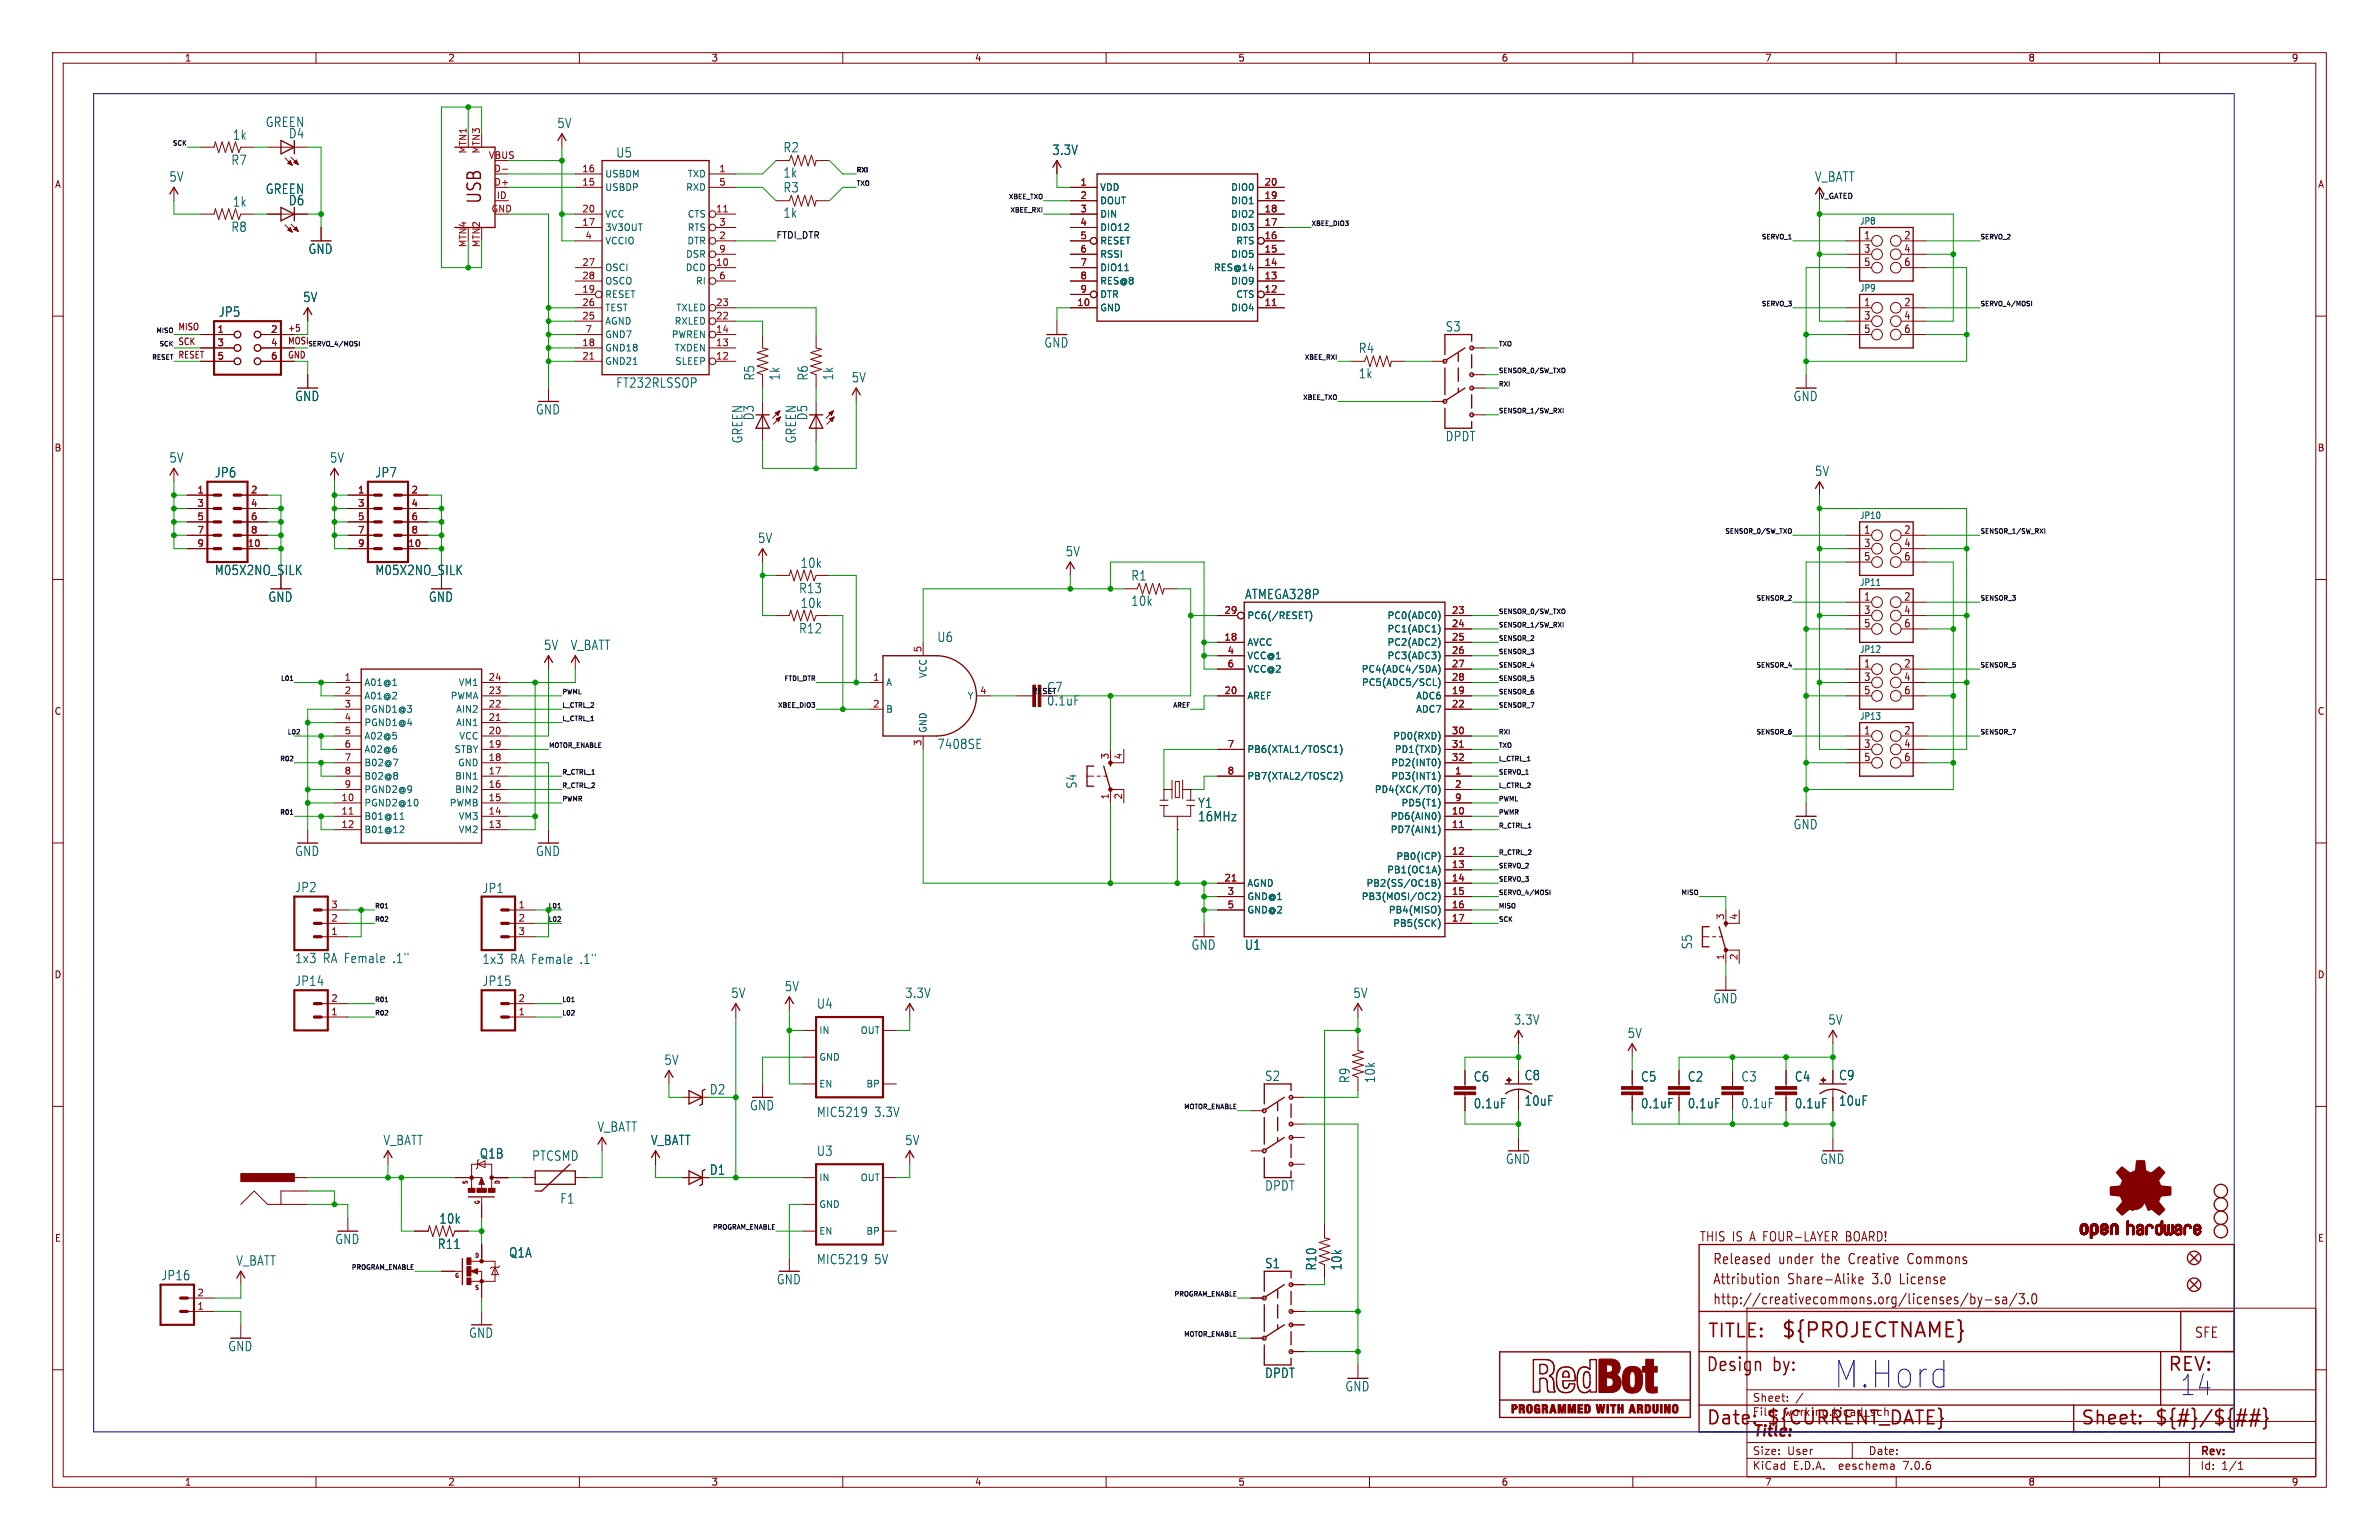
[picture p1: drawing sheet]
<svg xmlns="http://www.w3.org/2000/svg" width="452mm" height="292mm" viewBox="0 0 452 292" stroke-linecap="round" stroke-linejoin="round" font-family="sans-serif">
<defs><g id="words">
<text font-size="7.1" fill="#0000c2" x="348" y="263.9">M.Hord</text>
<text font-size="5.3" fill="#0000c2" x="413.8" y="265.2">14</text>
<text font-size="3.8" fill="#840000" x="338.1" y="254.3">${PROJECTNAME}</text>
<g font-size="3.5" fill="#840000">
<text x="91.7" y="38.9" transform="rotate(-90 91.7 38.9)">USB</text>
<text x="324.1" y="254.3">TITLE:</text>
<text x="323.8" y="260.6">Design</text>
<text x="336.6" y="260.6">by:</text>
<text x="411.5" y="260.6">REV:</text>
<text x="323.8" y="270.8">Date:</text>
<text x="335.3" y="270.8">${CURRENT_DATE}</text>
<text x="395" y="270.8">Sheet:</text>
<text x="408.9" y="270.8">${#}/${##}</text>
</g>
<text font-size="2.8" fill="#840000" x="332.7" y="273.2">Title:</text>
<g font-size="2.7" fill="#840000">
<text x="325.1" y="244.1">Attribution</text>
<text x="325.1" y="240.2">Released</text>
<text x="337.7" y="240.2">under</text>
<text x="339.4" y="244.1">Share-Alike</text>
<text x="346.1" y="240.2">the</text>
<text x="351.5" y="240.2">Creative</text>
<text x="355.7" y="244.1">3.0</text>
<text x="361.1" y="244.1">License</text>
<text x="362.9" y="240.2">Commons</text>
<text x="325.1" y="247.9">http://creativecommons.org/licenses/by-sa/3.0</text>
<text x="416.6" y="254.2">SFE</text>
</g>
<g font-size="2.5" fill="#006464">
<text x="44.1" y="26.7">1k</text>
<text x="50.4" y="24.3">GREEN</text>
<text x="54.8" y="26.5">D4</text>
<text x="105.7" y="24.5">5V</text>
<text x="148.6" y="29.1">R2</text>
<text x="199.7" y="29.6">3.3V</text>
<text x="32.1" y="34.7">5V</text>
<text x="43.8" y="31.5">R7</text>
<text x="116.9" y="30.1">U5</text>
<text x="148.6" y="33.9">1k</text>
<text x="344.5" y="34.7">V_BATT</text>
<text x="44.1" y="39.4">1k</text>
<text x="50.4" y="37">GREEN</text>
<text x="54.8" y="39.2">D6</text>
<text x="148.6" y="36.7">R3</text>
<text x="148.6" y="41.5">1k</text>
<text x="43.8" y="44.2">R8</text>
<text x="58.5" y="48.4">GND</text>
<text x="57.5" y="57.5">5V</text>
<text x="41.5" y="60.3">JP5</text>
<text x="274.4" y="63.1">S3</text>
<text x="198.2" y="66.2">GND</text>
<text x="257.9" y="67.2">R4</text>
<text x="55.9" y="76.3">GND</text>
<text x="116.9" y="73.8">FT232RLSSOP</text>
<text x="143.4" y="72.3" transform="rotate(-90 143.4 72.3)">R5</text>
<text x="148.2" y="72.3" transform="rotate(-90 148.2 72.3)">1k</text>
<text x="153.6" y="72.3" transform="rotate(-90 153.6 72.3)">R6</text>
<text x="158.4" y="72.3" transform="rotate(-90 158.4 72.3)">1k</text>
<text x="161.6" y="72.8">5V</text>
<text x="257.9" y="72">1k</text>
<text x="340.4" y="76.3">GND</text>
<text x="101.7" y="78.9">GND</text>
<text x="143.3" y="79.9" transform="rotate(-90 143.3 79.9)">D3</text>
<text x="153.5" y="79.9" transform="rotate(-90 153.5 79.9)">D5</text>
<text x="274.4" y="84">DPDT</text>
<text x="32.1" y="88">5V</text>
<text x="62.5" y="88">5V</text>
<text x="141.2" y="84.3" transform="rotate(-90 141.2 84.3)">GREEN</text>
<text x="151.3" y="84.3" transform="rotate(-90 151.3 84.3)">GREEN</text>
<text x="40.7" y="90.8">JP6</text>
<text x="71.2" y="90.8">JP7</text>
<text x="344.5" y="90.6">5V</text>
<text x="143.8" y="103.3">5V</text>
<text x="202.2" y="105.8">5V</text>
<text x="40.7" y="109.4">M05X2NO_SILK</text>
<text x="71.2" y="109.4">M05X2NO_SILK</text>
<text x="151.6" y="112.8">R13</text>
<text x="151.9" y="108">10k</text>
<text x="214.7" y="110.4">R1</text>
<text x="236.3" y="113.9">ATMEGA328P</text>
<text x="50.9" y="114.4">GND</text>
<text x="81.3" y="114.4">GND</text>
<text x="151.9" y="115.6">10k</text>
<text x="214.7" y="115.2">10k</text>
<text x="103.2" y="123.6">5V</text>
<text x="108.3" y="123.6">V_BATT</text>
<text x="151.6" y="120.4">R12</text>
<text x="177.9" y="122.1">U6</text>
<text x="198.7" y="134.1">0.1uF</text>
<text x="177.9" y="142.4">7408SE</text>
<text x="204.6" y="149.8" transform="rotate(-90 204.6 149.8)">S4</text>
<text x="227.4" y="153.6">Y1</text>
<text x="227.4" y="156.1">16MHz</text>
<text x="340.4" y="157.6">GND</text>
<text x="55.9" y="162.7">GND</text>
<text x="101.7" y="162.7">GND</text>
<text x="55.9" y="169.6">JP2</text>
<text x="91.5" y="169.7">JP1</text>
<text x="55.9" y="183">1x3</text>
<text x="61.3" y="183">RA Female</text>
<text x="74.8" y="183">.1&quot;</text>
<text x="91.5" y="183.2">1x3</text>
<text x="96.9" y="183.2">RA Female</text>
<text x="110.4" y="183.2">.1&quot;</text>
<text x="226.1" y="180.5">GND</text>
<text x="236.3" y="180.5">U1</text>
<text x="321.5" y="180.3" transform="rotate(-90 321.5 180.3)">S5</text>
<text x="55.9" y="187.3">JP14</text>
<text x="91.5" y="187.3">JP15</text>
<text x="138.7" y="189.6">5V</text>
<text x="148.9" y="188.4">5V</text>
<text x="155" y="191.7">U4</text>
<text x="171.8" y="189.6">3.3V</text>
<text x="256.8" y="189.6">5V</text>
<text x="325.2" y="190.6">GND</text>
<text x="287.3" y="194.7">3.3V</text>
<text x="308.9" y="197.2">5V</text>
<text x="347" y="194.7">5V</text>
<text x="126" y="202.3">5V</text>
<text x="134.7" y="207.9">D2</text>
<text x="240.1" y="205.4">S2</text>
<text x="256.5" y="205.7" transform="rotate(-90 256.5 205.7)">R9</text>
<text x="261.3" y="205.7" transform="rotate(-90 261.3 205.7)">10k</text>
<text x="279.7" y="205.5">C6</text>
<text x="289.4" y="205.2">C8</text>
<text x="311.5" y="205.5">C5</text>
<text x="320.3" y="205.5">C2</text>
<text x="330.5" y="205.5">C3</text>
<text x="340.7" y="205.5">C4</text>
<text x="349.1" y="205.2">C9</text>
<text x="113.3" y="215">V_BATT</text>
<text x="142.3" y="211">GND</text>
<text x="155" y="212.2">MIC5219</text>
<text x="166" y="212.2">3.3V</text>
<text x="279.7" y="210.6">0.1uF</text>
<text x="289.4" y="210.1">10uF</text>
<text x="311.5" y="210.6">0.1uF</text>
<text x="320.3" y="210.6">0.1uF</text>
<text x="330.5" y="210.6">0.1uF</text>
<text x="340.7" y="210.6">0.1uF</text>
<text x="349.1" y="210.1">10uF</text>
<text x="72.7" y="217.6">V_BATT</text>
<text x="91" y="220.1">Q1B</text>
<text x="100.9" y="220.5">PTCSMD</text>
<text x="123.5" y="217.6">V_BATT</text>
<text x="155" y="219.6">U3</text>
<text x="171.8" y="217.6">5V</text>
<text x="285.8" y="221.1">GND</text>
<text x="345.5" y="221.1">GND</text>
<text x="134.7" y="223.2">D1</text>
<text x="240.1" y="226.2">DPDT</text>
<text x="83.3" y="232.5">10k</text>
<text x="106.3" y="228.7">F1</text>
<text x="63.6" y="236.4">GND</text>
<text x="83" y="237.3">R11</text>
<text x="96.6" y="238.9">Q1A</text>
<text x="30.5" y="243.2">JP16</text>
<text x="44.8" y="240.4">V_BATT</text>
<text x="147.4" y="244">GND</text>
<text x="155" y="240.2">MIC5219</text>
<text x="166" y="240.2">5V</text>
<text x="240.1" y="240.9">S1</text>
<text x="250.1" y="241.2" transform="rotate(-90 250.1 241.2)">R10</text>
<text x="254.9" y="241.2" transform="rotate(-90 254.9 241.2)">10k</text>
<text x="43.2" y="256.7">GND</text>
<text x="89" y="254.1">GND</text>
<text x="240.1" y="261.8">DPDT</text>
<text x="255.3" y="264.3">GND</text>
</g>
<text font-size="2.5" fill="#0f0f0f" x="198.7" y="131.6">C7</text>
<g font-size="2.5" fill="#840000">
<text x="322.6" y="235.9">THIS IS A FOUR-LAYER</text>
<text x="351.1" y="235.9">BOARD!</text>
</g>
<g font-size="2.1" fill="#840000">
<text x="332.7" y="269">File:</text>
<text x="332.7" y="266.3">Sheet:</text>
<text x="338.7" y="269">working.kicad_sch</text>
<text x="332.7" y="279.2">KiCad</text>
<text x="332.7" y="276.4">Size:</text>
<text x="339.3" y="276.4">User</text>
<text x="340.4" y="279.2">E.D.A.</text>
<text x="349.3" y="279.2">eeschema</text>
<text x="354.7" y="276.4">Date:</text>
<text x="361.6" y="279.2">7.0.6</text>
<text x="417.7" y="276.6">Rev:</text>
<text x="417.7" y="279.2">Id:</text>
<text x="421.7" y="279.2">1/1</text>
</g>
<g font-size="2" fill="#840000">
<text x="353.8" y="45.6">1</text>
<text x="361.4" y="45.6">2</text>
<text x="353.8" y="48.2">3</text>
<text x="353.8" y="50.7">5</text>
<text x="361.4" y="48.2">4</text>
<text x="361.4" y="50.7">6</text>
<text x="353.8" y="58.3">1</text>
<text x="361.4" y="58.3">2</text>
<text x="353.8" y="60.9">3</text>
<text x="353.8" y="63.4">5</text>
<text x="361.4" y="60.9">4</text>
<text x="361.4" y="63.4">6</text>
<text x="353.8" y="101.5">1</text>
<text x="361.4" y="101.5">2</text>
<text x="353.8" y="104">3</text>
<text x="353.8" y="106.6">5</text>
<text x="361.4" y="104">4</text>
<text x="361.4" y="106.6">6</text>
<text x="353.8" y="114.2">1</text>
<text x="353.8" y="116.7">3</text>
<text x="353.8" y="119.3">5</text>
<text x="361.4" y="114.2">2</text>
<text x="361.4" y="116.7">4</text>
<text x="361.4" y="119.3">6</text>
<text x="353.8" y="126.9">1</text>
<text x="353.8" y="129.4">3</text>
<text x="353.8" y="132">5</text>
<text x="361.4" y="126.9">2</text>
<text x="361.4" y="129.4">4</text>
<text x="361.4" y="132">6</text>
<text x="353.8" y="139.6">1</text>
<text x="353.8" y="142.1">3</text>
<text x="361.4" y="139.6">2</text>
<text x="361.4" y="142.1">4</text>
<text x="353.8" y="144.7">5</text>
<text x="361.4" y="144.7">6</text>
</g>
<g font-size="1.8" fill="#840000">
<text x="35" y="11.9">1</text>
<text x="85" y="11.9">2</text>
<text x="135" y="11.9">3</text>
<text x="185" y="11.9">4</text>
<text x="235" y="11.9">5</text>
<text x="285" y="11.9">6</text>
<text x="335" y="11.9">7</text>
<text x="385" y="11.9">8</text>
<text x="435" y="11.9">9</text>
<text x="10.3" y="35.9">A</text>
<text x="440" y="35.9">A</text>
<text x="33.8" y="62.9">MISO</text>
<text x="33.8" y="65.7">SCK</text>
<text x="54.6" y="63.2">+5</text>
<text x="33.8" y="68.2">RESET</text>
<text x="10.3" y="85.9">B</text>
<text x="439.9" y="85.9">B</text>
<text x="10.3" y="135.9">C</text>
<text x="439.9" y="135.9">C</text>
<text x="10.3" y="185.9">D</text>
<text x="439.9" y="185.9">D</text>
<text x="10.3" y="235.9">E</text>
<text x="440" y="235.9">E</text>
<text x="35" y="282.2">1</text>
<text x="85" y="282.2">2</text>
<text x="135" y="282.2">3</text>
<text x="185" y="282.2">4</text>
<text x="235" y="282.2">5</text>
<text x="285" y="282.2">6</text>
<text x="335" y="282.2">7</text>
<text x="385" y="282.2">8</text>
<text x="435" y="282.2">9</text>
</g>
<g font-size="1.8" fill="#a90000">
<text x="88.6" y="29.3" transform="rotate(-90 88.6 29.3)">MTN1</text>
<text x="91.2" y="29.3" transform="rotate(-90 91.2 29.3)">MTN3</text>
<text x="92.7" y="30.2">VBUS</text>
<text x="93.7" y="35.3">D+</text>
<text x="93.7" y="32.8">D-</text>
<text x="110.4" y="35.3">15</text>
<text x="110.4" y="32.8">16</text>
<text x="136.5" y="32.8">1</text>
<text x="136.5" y="35.3">5</text>
<text x="205" y="35.3">1</text>
<text x="240" y="35.3">20</text>
<text x="93.2" y="40.4">GND</text>
<text x="94.2" y="37.8">ID</text>
<text x="110.4" y="40.4">20</text>
<text x="135.8" y="40.4">11</text>
<text x="205" y="37.8">2</text>
<text x="205" y="40.4">3</text>
<text x="240" y="40.4">18</text>
<text x="240" y="37.8">19</text>
<text x="88.6" y="47" transform="rotate(-90 88.6 47)">MTN4</text>
<text x="91.2" y="47" transform="rotate(-90 91.2 47)">MTN2</text>
<text x="110.4" y="42.9">17</text>
<text x="111.1" y="45.5">4</text>
<text x="136.5" y="45.5">2</text>
<text x="136.5" y="42.9">3</text>
<text x="205" y="42.9">4</text>
<text x="205" y="45.5">5</text>
<text x="240" y="45.5">16</text>
<text x="240" y="42.9">17</text>
<text x="110.4" y="50.5">27</text>
<text x="110.4" y="53.1">28</text>
<text x="135.8" y="50.5">10</text>
<text x="136.5" y="53.1">6</text>
<text x="136.5" y="48">9</text>
<text x="205" y="48">6</text>
<text x="205" y="50.5">7</text>
<text x="205" y="53.1">8</text>
<text x="240" y="53.1">13</text>
<text x="240" y="50.5">14</text>
<text x="240" y="48">15</text>
<text x="110.4" y="55.6">19</text>
<text x="110.4" y="58.2">26</text>
<text x="135.8" y="58.2">23</text>
<text x="204.4" y="58.2">10</text>
<text x="205" y="55.6">9</text>
<text x="240" y="58.2">11</text>
<text x="240" y="55.6">12</text>
<text x="41.2" y="63.2">1</text>
<text x="41.2" y="65.8">3</text>
<text x="51.4" y="63.2">2</text>
<text x="51.4" y="65.8">4</text>
<text x="110.4" y="65.8">18</text>
<text x="110.4" y="60.7">25</text>
<text x="111.1" y="63.2">7</text>
<text x="135.8" y="65.8">13</text>
<text x="135.8" y="63.2">14</text>
<text x="135.8" y="60.7">22</text>
<text x="41.2" y="68.3">5</text>
<text x="51.4" y="68.3">6</text>
<text x="110.4" y="68.3">21</text>
<text x="135.8" y="68.3">12</text>
<text x="37.4" y="93.7">1</text>
<text x="47.6" y="93.7">2</text>
<text x="67.9" y="93.7">1</text>
<text x="78" y="93.7">2</text>
<text x="37.4" y="96.3">3</text>
<text x="37.4" y="98.8">5</text>
<text x="37.4" y="101.3">7</text>
<text x="47.6" y="96.3">4</text>
<text x="47.6" y="98.8">6</text>
<text x="47.6" y="101.3">8</text>
<text x="67.9" y="96.3">3</text>
<text x="67.9" y="98.8">5</text>
<text x="67.9" y="101.3">7</text>
<text x="78" y="96.3">4</text>
<text x="78" y="98.8">6</text>
<text x="78" y="101.3">8</text>
<text x="37.4" y="103.9">9</text>
<text x="46.9" y="103.9">10</text>
<text x="67.9" y="103.9">9</text>
<text x="77.4" y="103.9">10</text>
<text x="232.4" y="116.6">29</text>
<text x="275.5" y="116.6">23</text>
<text x="275.5" y="119.1">24</text>
<text x="175" y="123.9" transform="rotate(-90 175 123.9)">5</text>
<text x="232.4" y="121.7">18</text>
<text x="233" y="124.2">4</text>
<text x="275.5" y="121.7">25</text>
<text x="275.5" y="124.2">26</text>
<text x="65.3" y="129.3">1</text>
<text x="65.3" y="131.8">2</text>
<text x="92.7" y="131.8">23</text>
<text x="92.7" y="129.3">24</text>
<text x="165.7" y="129.3">1</text>
<text x="186" y="131.8">4</text>
<text x="232.4" y="131.8">20</text>
<text x="233" y="126.7">6</text>
<text x="275.5" y="131.8">19</text>
<text x="275.5" y="126.7">27</text>
<text x="275.5" y="129.3">28</text>
<text x="65.3" y="134.4">3</text>
<text x="65.3" y="136.9">4</text>
<text x="92.7" y="136.9">21</text>
<text x="92.7" y="134.4">22</text>
<text x="165.7" y="134.4">2</text>
<text x="275.5" y="134.4">22</text>
<text x="65.3" y="139.4">5</text>
<text x="65.3" y="142">6</text>
<text x="92.7" y="142">19</text>
<text x="92.7" y="139.4">20</text>
<text x="175" y="141.7" transform="rotate(-90 175 141.7)">3</text>
<text x="233" y="142">7</text>
<text x="275.5" y="139.4">30</text>
<text x="275.5" y="142">31</text>
<text x="65.3" y="144.5">7</text>
<text x="65.3" y="147.1">8</text>
<text x="65.3" y="149.6">9</text>
<text x="92.7" y="149.6">16</text>
<text x="92.7" y="147.1">17</text>
<text x="92.7" y="144.5">18</text>
<text x="210.6" y="144.2" transform="rotate(-90 210.6 144.2)">3</text>
<text x="213.1" y="144.2" transform="rotate(-90 213.1 144.2)">4</text>
<text x="233" y="147.1">8</text>
<text x="275.5" y="144.5">32</text>
<text x="276.2" y="147.1">1</text>
<text x="276.2" y="149.6">2</text>
<text x="64.7" y="152.1">10</text>
<text x="64.7" y="154.7">11</text>
<text x="92.7" y="154.7">14</text>
<text x="92.7" y="152.1">15</text>
<text x="210.6" y="151.8" transform="rotate(-90 210.6 151.8)">1</text>
<text x="213.1" y="151.8" transform="rotate(-90 213.1 151.8)">2</text>
<text x="275.5" y="154.7">10</text>
<text x="276.2" y="152.1">9</text>
<text x="64.7" y="157.2">12</text>
<text x="92.7" y="157.2">13</text>
<text x="275.5" y="157.2">11</text>
<text x="232.4" y="167.4">21</text>
<text x="275.5" y="162.3">12</text>
<text x="275.5" y="164.8">13</text>
<text x="275.5" y="167.4">14</text>
<text x="62.8" y="172.5">3</text>
<text x="98.4" y="172.5">1</text>
<text x="233" y="169.9">3</text>
<text x="233" y="172.5">5</text>
<text x="275.5" y="169.9">15</text>
<text x="275.5" y="172.5">16</text>
<text x="62.8" y="177.5">1</text>
<text x="62.8" y="175">2</text>
<text x="98.4" y="175">2</text>
<text x="98.4" y="177.5">3</text>
<text x="275.5" y="175">17</text>
<text x="327.4" y="174.7" transform="rotate(-90 327.4 174.7)">3</text>
<text x="329.9" y="174.7" transform="rotate(-90 329.9 174.7)">4</text>
<text x="327.4" y="182.3" transform="rotate(-90 327.4 182.3)">1</text>
<text x="329.9" y="182.3" transform="rotate(-90 329.9 182.3)">2</text>
<text x="62.8" y="190.2">2</text>
<text x="98.4" y="190.2">2</text>
<text x="62.8" y="192.8">1</text>
<text x="98.4" y="192.8">1</text>
<text x="37.4" y="248.7">1</text>
<text x="37.4" y="246.1">2</text>
</g>
<g font-size="1.8" fill="#006464">
<text x="114.8" y="33.9">USBDM</text>
<text x="130.5" y="33.9">TXD</text>
<text x="114.8" y="36.4">USBDP</text>
<text x="114.8" y="41.5">VCC</text>
<text x="130.2" y="36.4">RXD</text>
<text x="130.5" y="41.5">CTS</text>
<text x="208.8" y="36.4">VDD</text>
<text x="208.8" y="39">DOUT</text>
<text x="208.8" y="41.5">DIN</text>
<text x="233.6" y="41.5">DIO2</text>
<text x="233.6" y="39">DIO1</text>
<text x="233.6" y="36.4">DIO0</text>
<text x="114.8" y="44">3V3OUT</text>
<text x="114.8" y="46.6">VCCIO</text>
<text x="130.4" y="46.6">DTR</text>
<text x="130.5" y="44">RTS</text>
<text x="208.8" y="44">DIO12</text>
<text x="208.8" y="46.6">RESET</text>
<text x="233.6" y="44">DIO3</text>
<text x="234.6" y="46.6">RTS</text>
<text x="353" y="42.8">JP8</text>
<text x="114.8" y="51.7">OSCI</text>
<text x="130.1" y="51.7">DCD</text>
<text x="130.2" y="49.1">DSR</text>
<text x="208.8" y="49.1">RSSI</text>
<text x="208.8" y="51.7">DIO11</text>
<text x="230.4" y="51.7">RES@14</text>
<text x="233.6" y="49.1">DIO5</text>
<text x="114.8" y="56.7">RESET</text>
<text x="114.8" y="59.3">TEST</text>
<text x="114.8" y="54.2">OSCO</text>
<text x="128.3" y="59.3">TXLED</text>
<text x="132" y="54.2">RI</text>
<text x="208.8" y="59.3">GND</text>
<text x="208.8" y="54.2">RES@8</text>
<text x="208.8" y="56.7">DTR</text>
<text x="233.6" y="59.3">DIO4</text>
<text x="233.6" y="54.2">DIO9</text>
<text x="234.6" y="56.7">CTS</text>
<text x="353" y="55.5">JP9</text>
<text x="114.8" y="61.8">AGND</text>
<text x="114.8" y="64.4">GND7</text>
<text x="127.4" y="64.4">PWREN</text>
<text x="128" y="61.8">RXLED</text>
<text x="114.8" y="66.9">GND18</text>
<text x="114.8" y="69.4">GND21</text>
<text x="128" y="66.9">TXDEN</text>
<text x="128.1" y="69.4">SLEEP</text>
<text x="353" y="98.7">JP10</text>
<text x="353" y="111.4">JP11</text>
<text x="236.7" y="117.7">PC6(/RESET)</text>
<text x="263.3" y="117.7">PC0(ADC0)</text>
<text x="236.7" y="122.8">AVCC</text>
<text x="236.7" y="125.3">VCC@1</text>
<text x="263.3" y="120.2">PC1(ADC1)</text>
<text x="263.3" y="122.8">PC2(ADC2)</text>
<text x="263.3" y="125.3">PC3(ADC3)</text>
<text x="353" y="124.1">JP12</text>
<text x="69.1" y="130.4">A01@1</text>
<text x="87" y="130.4">VM1</text>
<text x="168.1" y="130.4">A</text>
<text x="176.1" y="128.8" transform="rotate(-90 176.1 128.8)">VCC</text>
<text x="236.7" y="127.9">VCC@2</text>
<text x="258.4" y="127.9">PC4(ADC4/SDA)</text>
<text x="258.5" y="130.4">PC5(ADC5/SCL)</text>
<text x="69.1" y="132.9">A01@2</text>
<text x="69.1" y="135.5">PGND1@3</text>
<text x="85.5" y="132.9">PWMA</text>
<text x="86.5" y="135.5">AIN2</text>
<text x="168.1" y="135.5">B</text>
<text x="183.6" y="132.9">Y</text>
<text x="236.7" y="132.9">AREF</text>
<text x="268.8" y="132.9">ADC6</text>
<text x="268.8" y="135.5">ADC7</text>
<text x="353" y="136.8">JP13</text>
<text x="69.1" y="138">PGND1@4</text>
<text x="69.1" y="140.6">A02@5</text>
<text x="69.1" y="143.1">A02@6</text>
<text x="86.2" y="143.1">STBY</text>
<text x="86.5" y="138">AIN1</text>
<text x="87.1" y="140.6">VCC</text>
<text x="176.1" y="139.2" transform="rotate(-90 176.1 139.2)">GND</text>
<text x="236.7" y="143.1">PB6(XTAL1/TOSC1)</text>
<text x="264.4" y="140.6">PD0(RXD)</text>
<text x="264.7" y="143.1">PD1(TXD)</text>
<text x="69.1" y="145.6">B02@7</text>
<text x="69.1" y="148.2">B02@8</text>
<text x="86.3" y="148.2">BIN1</text>
<text x="86.9" y="145.6">GND</text>
<text x="236.7" y="148.2">PB7(XTAL2/TOSC2)</text>
<text x="264.1" y="148.2">PD3(INT1)</text>
<text x="264.1" y="145.6">PD2(INT0)</text>
<text x="69.1" y="153.3">PGND2@10</text>
<text x="69.1" y="155.8">B01@11</text>
<text x="69.1" y="150.7">PGND2@9</text>
<text x="85.3" y="153.3">PWMB</text>
<text x="86.3" y="150.7">BIN2</text>
<text x="87" y="155.8">VM3</text>
<text x="260.9" y="150.7">PD4(XCK/T0)</text>
<text x="263.9" y="155.8">PD6(AIN0)</text>
<text x="266" y="153.3">PD5(T1)</text>
<text x="69.1" y="158.3">B01@12</text>
<text x="87" y="158.3">VM2</text>
<text x="263.9" y="158.3">PD7(AIN1)</text>
<text x="263.3" y="166">PB1(OC1A)</text>
<text x="265" y="163.4">PB0(ICP)</text>
<text x="236.7" y="168.5">AGND</text>
<text x="236.7" y="171">GND@1</text>
<text x="236.7" y="173.6">GND@2</text>
<text x="258.4" y="171">PB3(MOSI/OC2)</text>
<text x="259.3" y="168.5">PB2(SS/OC1B)</text>
<text x="263.6" y="173.6">PB4(MISO)</text>
<text x="264.4" y="176.1">PB5(SCK)</text>
<text x="155.4" y="196.4">IN</text>
<text x="163.3" y="196.4">OUT</text>
<text x="155.4" y="201.5">GND</text>
<text x="155.4" y="206.6">EN</text>
<text x="164.4" y="206.6">BP</text>
<text x="155.4" y="224.4">IN</text>
<text x="163.3" y="224.4">OUT</text>
<text x="155.4" y="229.5">GND</text>
<text x="155.4" y="234.5">EN</text>
<text x="164.4" y="234.5">BP</text>
</g>
<g font-size="1.8" fill="#009600">
<text x="54.6" y="65.6">MOSI</text>
<text x="54.6" y="68.2">GND</text>
</g>
<text font-size="1.7" fill="#0f0f0f" x="147.3" y="45.4">FTDI_DTR</text>
<g font-size="1.4" fill="#0f0f0f">
<text x="345.4" y="37.8">V_GATED</text>
<text x="195.8" y="131.8">RESET</text>
</g>
<g font-size="1.2" fill="#0f0f0f">
<text x="32.7" y="27.7">SCK</text>
<text x="162.6" y="35.3">TXO</text>
<text x="162.6" y="32.8">RXI</text>
<text x="191.4" y="37.9">XBEE_TXO</text>
<text x="191.7" y="40.4">XBEE_RXI</text>
<text x="248.9" y="42.9">XBEE_DIO3</text>
<text x="334.3" y="45.5">SERVO_1</text>
<text x="375.9" y="45.5">SERVO_2</text>
<text x="334.3" y="58.2">SERVO_3</text>
<text x="375.9" y="58.2">SERVO_4/MOSI</text>
<text x="29.5" y="63.3">MISO</text>
<text x="30.1" y="65.8">SCK</text>
<text x="58.4" y="65.8">SERVO_4/MOSI</text>
<text x="284.5" y="65.8">TXO</text>
<text x="28.7" y="68.3">RESET</text>
<text x="247.5" y="68.3">XBEE_RXI</text>
<text x="284.5" y="70.9">SENSOR_0/SW_TXO</text>
<text x="247.2" y="76">XBEE_TXO</text>
<text x="284.5" y="73.4">RXI</text>
<text x="284.5" y="78.5">SENSOR_1/SW_RXI</text>
<text x="327.4" y="101.4">SENSOR_0/SW_TXO</text>
<text x="375.9" y="101.4">SENSOR_1/SW_RXI</text>
<text x="284.5" y="119.1">SENSOR_1/SW_RXI</text>
<text x="284.5" y="116.6">SENSOR_0/SW_TXO</text>
<text x="333.3" y="114.1">SENSOR_2</text>
<text x="375.9" y="114.1">SENSOR_3</text>
<text x="284.5" y="121.7">SENSOR_2</text>
<text x="284.5" y="124.2">SENSOR_3</text>
<text x="53.2" y="129.3">L01</text>
<text x="106.7" y="131.8">PWML</text>
<text x="148.8" y="129.3">FTDI_DTR</text>
<text x="284.5" y="131.8">SENSOR_6</text>
<text x="284.5" y="126.8">SENSOR_4</text>
<text x="284.5" y="129.3">SENSOR_5</text>
<text x="333.3" y="126.8">SENSOR_4</text>
<text x="375.9" y="126.8">SENSOR_5</text>
<text x="106.7" y="136.9">L_CTRL_1</text>
<text x="106.7" y="134.4">L_CTRL_2</text>
<text x="147.5" y="134.4">XBEE_DIO3</text>
<text x="222.6" y="134.4">AREF</text>
<text x="284.5" y="134.4">SENSOR_7</text>
<text x="54.5" y="139.5">L02</text>
<text x="104.1" y="142">MOTOR_ENABLE</text>
<text x="284.5" y="142">TXO</text>
<text x="284.5" y="139.5">RXI</text>
<text x="333.3" y="139.5">SENSOR_6</text>
<text x="375.9" y="139.5">SENSOR_7</text>
<text x="53" y="144.5">R02</text>
<text x="106.7" y="149.6">R_CTRL_2</text>
<text x="106.7" y="147.1">R_CTRL_1</text>
<text x="284.5" y="144.5">L_CTRL_1</text>
<text x="284.5" y="147.1">SERVO_1</text>
<text x="284.5" y="149.6">L_CTRL_2</text>
<text x="53" y="154.7">R01</text>
<text x="106.7" y="152.2">PWMR</text>
<text x="284.5" y="152.2">PWML</text>
<text x="284.5" y="154.7">PWMR</text>
<text x="284.5" y="157.2">R_CTRL_1</text>
<text x="284.5" y="162.3">R_CTRL_2</text>
<text x="284.5" y="167.4">SERVO_3</text>
<text x="284.5" y="164.9">SERVO_2</text>
<text x="71.1" y="172.5">R01</text>
<text x="104" y="172.5">L01</text>
<text x="284.5" y="169.9">SERVO_4/MOSI</text>
<text x="284.5" y="172.5">MISO</text>
<text x="319.1" y="169.9">MISO</text>
<text x="71.1" y="175">R02</text>
<text x="104" y="175">L02</text>
<text x="284.5" y="175">SCK</text>
<text x="71.1" y="190.3">R01</text>
<text x="106.7" y="190.3">L01</text>
<text x="71.1" y="192.8">R02</text>
<text x="106.7" y="192.8">L02</text>
<text x="224.6" y="210.6">MOTOR_ENABLE</text>
<text x="135.2" y="233.4">PROGRAM_ENABLE</text>
<text x="66.6" y="241.1">PROGRAM_ENABLE</text>
<text x="222.8" y="246.1">PROGRAM_ENABLE</text>
<text x="224.6" y="253.8">MOTOR_ENABLE</text>
</g>
<g font-size="1.1" fill="#840000">
<text x="89" y="224.9" transform="rotate(-90 89 224.9)">S</text>
<text x="95.1" y="224.9" transform="rotate(-90 95.1 224.9)">D</text>
<text x="91.3" y="228.7" transform="rotate(-90 91.3 228.7)">G</text>
<text x="90.1" y="238.9">D</text>
<text x="86.3" y="242.8">G</text>
<text x="90.1" y="245">S</text>
</g>
</g></defs>
<g fill="none" stroke="#840000" stroke-width=".19">
<path d="M10 10h431.7v272.3h-431.7zM12 12h427.7v268.3h-427.7zM60 10v2M110 10v2M160 10v2M210 10v2M260 10v2M310 10v2M360 10v2M410 10v2M33 35.6v2.5M38.1 27.9h2.5l.3-1 .6 2.1 .7-2.1 .6 2.1 .6-2.1 .7 2.1 .6-2.1 .6 2.1 .4-1.1h2.6"/>
<path d="M50.8 27.9h7.6M54.1 30l1.4 1.4M55.2 29.8l1.4 1.4M94 33h2.5M94 38.1h2.5M106.7 25.4v2.5M109.2 33h5.1M109.2 35.6h5.1M134.6 33h5.1M134.6 35.6h5.1M147.3 30.5h2.6l.3-1 .7 2 .6-2 .6 2 .7-2 .6 2 .7-2 .6 2 .2-1h2.6M147.3 38.1h2.6l.3-1 .7 2 .6-2 .6 2 .7-2 .6 2 .7-2 .6 2 .2-1h2.6"/>
<path d="M200.7 30.5v2.5M203.2 35.6h5.1M203.2 38.1h5.1M238.8 35.6h5M238.8 38.1h5M345.4 35.6v2.5M10 60h2M38.1 40.6h2.5l.3-1 .6 2.1 .7-2.1 .6 2.1 .6-2.1 .7 2.1 .6-2.1 .6 2.1 .4-1.1h2.6M50.8 40.6h7.6M54.1 42.7l1.4 1.4M55.2 42.5l1.4 1.4M58.4 58.4v2.6"/>
<path d="M61 43.2v2.5M109.2 40.6h5.1M109.2 50.8h5.1M109.2 45.7h5.1M109.2 43.2h5.1M109.2 55.9h3.8M109.2 58.4h5.1M109.2 53.3h5.1M135.9 40.6h3.8M135.9 50.8h3.8M135.9 48.3h3.8M135.9 45.7h3.8"/>
<path d="M135.9 43.2h3.8M135.9 58.4h3.8M135.9 53.3h3.8M203.2 40.6h5.1M203.2 50.8h5.1M203.2 48.3h5.1M203.2 45.7h3.8M203.2 43.2h5.1M203.2 55.9h3.8M203.2 58.4h5.1M203.2 53.3h5.1M238.8 40.6h5"/>
<path d="M238.8 50.8h5M238.8 48.3h5M238.8 43.2h5M238.8 58.4h5M238.8 53.3h5M240 45.7h3.8M240 55.9h3.8M350.5 50.8h4.8M350.5 48.3h4.8M350.5 45.7h4.8M350.5 58.4h4.8M360.9 50.8h4.9"/>
<path d="M360.9 48.3h4.9M360.9 45.7h4.9M360.9 58.4h4.9M439.7 60h2M38.1 68.6h6.3M38.1 66h6.3M38.1 63.5h6.3M49.5 68.6h6.4M49.5 66h6.4M49.5 63.5h6.4M56.8 62.2v.6M58.4 71.1v2.6"/>
<path d="M104.1 73.7v2.5M109.2 68.6h5.1M109.2 66h5.1M109.2 63.5h5.1M109.2 61h5.1M134.6 66h5.1M135.9 68.6h3.8M135.9 63.5h3.8M135.9 61h3.8M144.8 63.5v2.5l1 .3-2 .6 2 .7-2 .6 2 .6-2 .7 2 .6-2 .6 1 .4v2.6M144.8 76.2v7.6M148.1 78l-1.4 1.4"/>
<path d="M148.2 79.1l-1.4 1.4M154.9 63.5v2.5l1.1 .3-2.1 .6 2.1 .7-2.1 .6 2.1 .6-2.1 .7 2.1 .6-2.1 .6 1 .4v2.6M154.9 76.2v7.6M158.2 78l-1.4 1.4M158.4 79.1l-1.4 1.4M162.6 73.7v2.5M200.7 61v2.5M256.5 68.6h2.6l.4-1 .6 2 .6-2 .7 2 .6-2 .6 2 .7-2 .6 2 .3-1h2.5M271.8 68.6h2.5M271.8 76.2h2.5M279.4 66h2.5M279.4 71.1h2.5"/>
<path d="M279.4 73.7h2.5M279.4 78.7h2.5M342.9 71.1v2.6M350.5 63.5h4.8M350.5 61h4.8M360.9 63.5h4.9M360.9 61h4.9M33 88.9v2.5M35.6 94h5M35.6 96.5h5M35.6 99.1h5M45.7 94h5.1"/>
<path d="M45.7 96.5h5.1M45.7 99.1h5.1M63.5 88.9v2.5M66 94h5.1M66 96.5h5.1M66 99.1h5.1M76.2 94h5.1M76.2 96.5h5.1M76.2 99.1h5.1M345.4 91.4v2.6M10 110h2M35.6 104.1h5"/>
<path d="M35.6 101.6h5M45.7 104.1h5.1M45.7 101.6h5.1M53.3 109.2v2.6M66 104.1h5.1M66 101.6h5.1M76.2 104.1h5.1M76.2 101.6h5.1M83.8 109.2v2.6M144.8 104.1v2.6M147.3 116.8h2.6l.2-1 .6 2.1 .7-2.1 .6 2.1 .7-2.1 .6 2.1 .6-2.1 .7 2.1 .3-1.1h2.6M147.3 109.2h2.6l.2-1 .6 2 .7-2 .6 2 .7-2 .6 2 .6-2 .7 2 .3-1h2.6"/>
<path d="M203.2 106.7v2.5M213.4 111.8h2.5l.4-1.1 .6 2.1 .7-2.1 .6 2.1 .6-2.1 .7 2.1 .6-2.1 .6 2.1 .3-1h2.5M231.1 116.8h3.8M274.3 116.8h5.1M274.3 119.4h5.1M350.5 116.8h4.8M350.5 119.4h4.8M350.5 104.1h4.8M350.5 101.6h4.8M350.5 114.3h4.8M350.5 106.7h4.8M360.9 116.8h4.9"/>
<path d="M360.9 119.4h4.9M360.9 104.1h4.9M360.9 101.6h4.9M360.9 114.3h4.9M360.9 106.7h4.9M439.7 110h2M63.5 132.1h5.1M63.5 134.6h5.1M63.5 129.5h5.1M63.5 139.7h5.1M63.5 137.2h5.1M91.4 132.1h5.1"/>
<path d="M91.4 134.6h5.1M91.4 129.5h5.1M91.4 139.7h5.1M91.4 137.2h5.1M104.1 124.5v2.5M109.2 124.5v2.5M165.1 134.6h2.5M165.1 129.5h2.5M175.3 121.9v2.6M175.3 139.7v2.5M185.4 132.1h2.6M193 132.1h2.6"/>
<path d="M231.1 132.1h5.1M231.1 121.9h5.1M231.1 124.5h5.1M231.1 127h5.1M274.3 132.1h5.1M274.3 121.9h5.1M274.3 134.6h5.1M274.3 124.5h5.1M274.3 127h5.1M274.3 129.5h5.1M274.3 139.7h5.1M350.5 132.1h4.8"/>
<path d="M350.5 127h4.8M350.5 129.5h4.8M350.5 139.7h4.8M360.9 132.1h4.9M360.9 127h4.9M360.9 129.5h4.9M360.9 139.7h4.9M10 160h2M58.4 157.5v2.5M63.5 149.9h5.1M63.5 147.3h5.1M63.5 144.8h5.1"/>
<path d="M63.5 154.9h5.1M63.5 157.5h5.1M63.5 142.2h5.1M63.5 152.4h5.1M91.4 149.9h5.1M91.4 147.3h5.1M91.4 144.8h5.1M91.4 154.9h5.1M91.4 157.5h5.1M91.4 142.2h5.1M91.4 152.4h5.1M104.1 157.5v2.5"/>
<path d="M206.4 147.3h1.2M208.3 147.3h.6M209.5 147.3h.7M210.8 152.4v-2.5h2.6v2.5M210.8 142.2v2.6h2.6v-2.6M220.2 152.9h1.5M220.2 151.9h1.5M221 149.9h.1M221 149.9h1.5M221 152.9v2h5.1v-2M221 149.9v2M222.5 148.1v3.5"/>
<path d="M223.1 148.3h.8v3.1h-.8zM223.5 157.5h.1M223.5 154.9v2.6M224.5 149.9h1.6M224.5 148.1v3.5M225.3 152.9h1.5M225.3 151.9h1.5M226.1 149.9h.1M226.1 149.9v2M231.1 147.3h5.1M231.1 142.2h5.1M274.3 149.9h5.1"/>
<path d="M274.3 147.3h5.1M274.3 144.8h5.1M274.3 154.9h5.1M274.3 157.5h5.1M274.3 142.2h5.1M274.3 152.4h5.1M342.9 152.4v2.5M350.5 144.8h4.8M350.5 142.2h4.8M360.9 144.8h4.9M360.9 142.2h4.9M439.7 160h2"/>
<path d="M61 172.7h5M61 175.3h5M61 177.8h5M96.5 172.7h5.1M96.5 175.3h5.1M96.5 177.8h5.1M228.6 175.3v2.5M231.1 167.6h5.1M231.1 170.2h5.1M231.1 172.7h5.1M274.3 162.6h5.1M274.3 165.1h5.1"/>
<path d="M274.3 167.6h5.1M274.3 170.2h5.1M274.3 172.7h5.1M274.3 175.3h5.1M323.2 177.8h1.3M325.1 177.8h.7M326.4 177.8h.6M327.7 172.7v2.6h2.5v-2.6M61 193h5M61 190.5h5M96.5 193h5.1M96.5 190.5h5.1"/>
<path d="M139.7 190.5v2.5M149.9 189.2v2.6M152.4 195.6h2.5M167.6 195.6h2.6M172.7 190.5v2.5M257.8 190.5v2.5M257.8 196.8v2.6l1 .2-2 .7 2 .6-2 .6 2 .7-2 .6 2 .7-2 .6 1 .4v2.5M288.3 195.6v2.5M309.9 198.1v2.6M327.7 182.9v-2.6h2.5v2.6M327.7 185.4v2.6M348 195.6v2.5"/>
<path d="M10 210h2M73.7 218.4v2.6M114.3 215.9v2.5M124.5 218.4v2.6M127 203.2v2.5M129.5 208.3h5.1M144.8 205.7v2.6M152.4 200.7h2.5M152.4 205.7h2.5M167.6 205.7h2.6M172.7 218.4v2.6M237.5 210.8h2.5"/>
<path d="M237.5 218.4h2.5M245.1 208.3h2.5M245.1 213.4h2.5M245.1 215.9h2.5M278.1 203.2v3M278.1 207.8v3M288.3 203.2v2.5M288.3 206.8v4M288.3 215.9v2.5M309.9 203.2v3M309.9 207.8v3M318.8 203.2v3"/>
<path d="M318.8 207.8v3M328.9 203.2v3M328.9 207.8v3M339.1 203.2v3M339.1 207.8v3M348 203.2v2.5M348 206.8v4M348 215.9v2.5M439.7 210h2M45.7 228.6l2.6-2.5 2.5 2.5h7.6M55.9 223.5h2.5M58.4 226.1h-5.1v2.5"/>
<path d="M66 231.1v2.6M78.7 233.7h2.6l.2-1 .7 2 .6-2 .6 2 .7-2 .6 2 .6-2 .7 2 .4-1h2.5M86.4 223.5h5M89.4 239.4h4.6v3.8h-4.6M90.7 221h-1.2v4.6M90.7 221v.6l-.3 .3M91.4 224.7v.9M91.4 227.3v3.8M91.4 236.2v3.2M91.4 223.5l.5 1.3h-1zM92.1 220.3v1.3l-1.4-.6M93.3 223.5h3.2"/>
<path d="M93.3 221v4.5M99.1 223.5h2.5M109.2 223.5h2.6M129.5 223.5h5.1M149.9 238.8v2.5M152.4 223.5h2.5M152.4 233.7h2.5M152.4 228.6h2.5M167.6 223.5h2.6M167.6 233.7h2.6M245.1 221h2.5M251.5 232.4v2.5l1 .3-2.1 .6 2.1 .7-2.1 .6 2.1 .6-2.1 .7 2.1 .6-2.1 .6 1.1 .4v2.6"/>
<path d="M10 260h2M35.6 246.4h5M35.6 248.9h5M45.7 241.3v2.5M45.7 251.5v2.5M83.8 241.3h3.8M89.4 241.3l1.3-.5v1zM90.6 241.3h.8v5.1M91.4 248.9v2.6M94 240.5l.6 1.4h-1.3zM94.9 240.3l-.3 .2h-1.3l-.2 .3M237.5 246.4h2.5"/>
<path d="M237.5 254h2.5M245.1 243.8h2.5M245.1 248.9h2.5M245.1 251.5h2.5M245.1 256.5h2.5M257.8 259.1v2.5M331.7 248.3h108v32h-108zM439.7 260h2M331.7 276.8h108M331.7 273.8h108M331.7 269.8h108M331.7 263.8h108"/>
<path d="M339.3 265.8v.2M339.3 265.1v.1M342.3 264.4l-1.3 1.9M351.7 273.8v3M359.5 278l.1 .9M359.6 278.8l-.1 .1M359.6 278.2l-.1 .1M415.7 273.8v6.5M425 278.9h.8M425 277.8l.4-.4v1.5M60 280.3v2M110 280.3v2"/>
<path d="M160 280.3v2M210 280.3v2M260 280.3v2M310 280.3v2M360 280.3v2M410 280.3v2"/>
<circle cx="113.7" cy="55.9" r=".63"/>
<circle cx="135.3" cy="40.6" r=".63"/>
<circle cx="135.3" cy="50.8" r=".63"/>
<circle cx="135.3" cy="53.3" r=".63"/>
<circle cx="135.3" cy="58.4" r=".63"/>
<circle cx="135.3" cy="48.3" r=".63"/>
<circle cx="135.3" cy="45.7" r=".63"/>
<circle cx="135.3" cy="43.2" r=".63"/>
<circle cx="207.6" cy="55.9" r=".63"/>
<circle cx="207.6" cy="45.7" r=".63"/>
<circle cx="239.4" cy="45.7" r=".63"/>
<circle cx="239.4" cy="55.9" r=".63"/>
<circle cx="356.4" cy="50.8" r="1.02"/>
<circle cx="356.4" cy="45.7" r="1.02"/>
<circle cx="356.4" cy="58.4" r="1.02"/>
<circle cx="356.4" cy="48.3" r="1.02"/>
<circle cx="359.9" cy="58.4" r="1.02"/>
<circle cx="359.9" cy="48.3" r="1.02"/>
<circle cx="359.9" cy="50.8" r="1.02"/>
<circle cx="359.9" cy="45.7" r="1.02"/>
<circle cx="45.1" cy="63.5" r=".63"/>
<circle cx="45.1" cy="68.6" r=".63"/>
<circle cx="45.1" cy="66" r=".63"/>
<circle cx="48.9" cy="66" r=".63"/>
<circle cx="48.9" cy="68.6" r=".63"/>
<circle cx="48.9" cy="63.5" r=".63"/>
<circle cx="135.3" cy="68.6" r=".63"/>
<circle cx="135.3" cy="61" r=".63"/>
<circle cx="135.3" cy="63.5" r=".63"/>
<circle cx="356.4" cy="61" r="1.02"/>
<circle cx="356.4" cy="63.5" r="1.02"/>
<circle cx="359.9" cy="63.5" r="1.02"/>
<circle cx="359.9" cy="61" r="1.02"/>
<circle cx="235.6" cy="116.8" r=".63"/>
<circle cx="356.4" cy="106.7" r="1.02"/>
<circle cx="356.4" cy="116.8" r="1.02"/>
<circle cx="356.4" cy="104.1" r="1.02"/>
<circle cx="356.4" cy="119.4" r="1.02"/>
<circle cx="356.4" cy="101.6" r="1.02"/>
<circle cx="356.4" cy="114.3" r="1.02"/>
<circle cx="359.9" cy="119.4" r="1.02"/>
<circle cx="359.9" cy="116.8" r="1.02"/>
<circle cx="359.9" cy="104.1" r="1.02"/>
<circle cx="359.9" cy="106.7" r="1.02"/>
<circle cx="359.9" cy="114.3" r="1.02"/>
<circle cx="359.9" cy="101.6" r="1.02"/>
<circle cx="356.4" cy="132.1" r="1.02"/>
<circle cx="356.4" cy="127" r="1.02"/>
<circle cx="356.4" cy="129.5" r="1.02"/>
<circle cx="356.4" cy="139.7" r="1.02"/>
<circle cx="359.9" cy="139.7" r="1.02"/>
<circle cx="359.9" cy="129.5" r="1.02"/>
<circle cx="359.9" cy="127" r="1.02"/>
<circle cx="359.9" cy="132.1" r="1.02"/>
<circle cx="356.4" cy="142.2" r="1.02"/>
<circle cx="356.4" cy="144.8" r="1.02"/>
<circle cx="359.9" cy="144.8" r="1.02"/>
<circle cx="359.9" cy="142.2" r="1.02"/>
</g>
<g fill="#840000" stroke="#840000" stroke-width=".19">
<path d="M196.1 130h.5v4.1h-.5z"/>
<path d="M197.1 130h.5v4.1h-.5z"/>
<path d="M55.1 43.2l.4 .9-.9-.4z"/>
<path d="M55.8 43.6l.5-.5 .3 .8z"/>
<path d="M286 204.9h.9v.2h-.9z"/>
<path d="M286.4 204.6h.1v.9h-.1z"/>
<path d="M307.8 207.3h4.1v.5h-4.1z"/>
<path d="M307.8 206.2h4.1v.6h-4.1z"/>
<path d="M88.9 225.6h1.3v.7h-1.3z"/>
<path d="M90.6 225.6h1.7v.7h-1.7z"/>
<path d="M92.7 225.6h1.3v.7h-1.3z"/>
<path d="M88.6 242.6h.8v1.2h-.8z"/>
<path d="M88.6 240.4h.8v1.8h-.8z"/>
<path d="M88.6 238.8h.8v1.2h-.8z"/>
<path d="M157.5 79.5l.9-.4-.4 .9z"/>
<path d="M157.4 78.4l.8-.4-.3 .9z"/>
<path d="M45.7 222.8h10.2v1.5h-10.2z"/>
<path d="M316.7 207.3h4.1v.5h-4.1z"/>
<path d="M316.7 206.2h4.1v.6h-4.1z"/>
<path d="M337.1 207.3h4v.5h-4z"/>
<path d="M337.1 206.2h4v.6h-4z"/>
<path d="M147.3 79.5l.9-.4-.4 .9z"/>
<path d="M147.2 78.4l.9-.4-.4 .9z"/>
<path d="M326.9 207.3h4.1v.5h-4.1z"/>
<path d="M326.9 206.2h4.1v.6h-4.1z"/>
<path d="M345.7 204.9h.9v.2h-.9z"/>
<path d="M346.1 204.6h.1v.9h-.1z"/>
<path d="M305.1 266.6h.3v1.6h-.3z"/>
<path d="M315.3 266.6h.3v1.6h-.3z"/>
<path d="M305.7 266.6h1.1v.3h-.4v1.3h-.3v-1.3h-.4z"/>
<path d="M316 266.6h.4l.4 1.1v-1.1h.3v1.6h-.4l-.4-1.1v1.1h-.3z"/>
<path d="M299.6 266.6h.9v.3h-.6v.3h.5v.3h-.5v.4h.6v.3h-.9z"/>
<path d="M307.1 266.6h.4v.6h.3v-.6h.4v1.6h-.4v-.7h-.3v.7h-.4z"/>
<path d="M294.6 266.6h.4l.5 1.6h-.4l-.3-1.3-.1 .7h.3v.3h-.4l-.1 .3h-.3z"/>
<path d="M295.8 266.6h.5l.2 1.1 .3-1.1h.4v1.6h-.3v-1.3l-.2 1.3h-.3l-.3-1.3v1.3h-.3z"/>
<path d="M303 266.6h.3l.2 1.2 .2-1.2h.3l.2 1.2 .2-1.2h.3l-.3 1.6h-.4l-.1-1.2-.2 1.2h-.4z"/>
<path d="M309.7 266.6h.4l.4 1.6h-.3l-.3-1.3-.2 .7h.3l.1 .3h-.4l-.1 .3h-.4z"/>
<path d="M297.7 266.6h.5l.2 1.1 .2-1.1h.5v1.6h-.3v-1.3l-.3 1.3h-.2l-.3-1.3v1.3h-.3z"/>
<path d="M313.8 266.6h.3v1.3l.2 .1 .2-.1v-1.3h.3v1.1a.52 .52 0 0 1-.5 .5 .52 .52 0 0 1-.5-.5z"/>
<path d="M287 266.6h.7l.3 .4v.1h-.3l-.1-.2-.2-.1v.5h.2l.1-.2h.3l-.1 .3-.5 .2v.6h-.4z"/>
<path d="M300.9 266.6h.5l-.1 .2h-.1v1.2h.1a.67 .67 0 0 0 0-1.2l.1-.2a.93 .93 0 0 1 .3 1.5l-.8 .1z"/>
<path d="M312.3 266.6h.6l-.1 .2h-.2v1.2h.2a.71 .71 0 0 0 0-1.2l.1-.2a.92 .92 0 0 1 .3 1.5l-.9 .1z"/>
<path d="M288.4 266.6h.6a.42 .42 0 0 1 .4 .3 .42 .42 0 0 1-.2 .5l.2 .1 .1 .7h-.3l-.1-.6-.2-.1h-.2v.7h-.3v-1.6l.3 .2v.5a.26 .26 0 0 0 .4-.2 .26 .26 0 0 0-.4-.3z"/>
<path d="M312.5 258h1.4v1.4h.7v1h-.7v2.7l.2 .2 .5-.1v1.1a1.89 1.89 0 0 1-2-.4l-.1-3.5h-.7v-1h.7z"/>
<path d="M292.8 266.6h.6a.42 .42 0 0 1 .4 .3 .42 .42 0 0 1-.2 .5l.2 .1 .1 .7h-.4a.5 .5 0 0 0-.4-.7v.7h-.3v-1.6l.3 .2v.5a.26 .26 0 0 0 .4-.2 .26 .26 0 0 0-.4-.3z"/>
<path d="M310.8 266.6h.7a.42 .42 0 0 1 .4 .3 .42 .42 0 0 1-.3 .5l.2 .1 .1 .7h-.3a.5 .5 0 0 0-.4-.7v.7h-.4v-1.6l.4 .2v.5h.2l.2-.2-.2-.2z"/>
<path d="M290 266.7l.4-.1-.2 .6v.6l.2 .2a.88 .88 0 0 0 0-1.2v-.2l.4 .2 .1 .9a.56 .56 0 0 1-.6 .5 .56 .56 0 0 1-.5-.7z"/>
<path d="M291.5 266.7a.52 .52 0 0 1 .6-.1 .52 .52 0 0 1 .3 .5h-.4l-.1-.3-.3 .4a.51 .51 0 0 0 .4 .8l.1-.4h-.3v-.3h.6v.9h-.3v-.1a.47 .47 0 0 1-.6 .1 .47 .47 0 0 1-.2-.6z"/>
<path d="M317.7 266.7l.3-.1v.2a.88 .88 0 0 0 0 1.2 .9 .9 0 0 0 0-1.2v-.2a.95 .95 0 0 1 .5 1.4 .6 .6 0 0 1-.8 .2 .6 .6 0 0 1-.2-.8z"/>
<path d="M303.6 258h2.3a1.53 1.53 0 0 1 1.7 1.6l-1.4 .2a.61 .61 0 0 0-.7-.7h-.5v1.4a.8 .8 0 0 0 1.2-.7l1.4-.2-.2 .8-.5 .5 .3 .2a1.5 1.5 0 0 1 .6 1.3h-1.5a.74 .74 0 0 0-.9-.9h-.4v1.7a.9 .9 0 0 0 1.3-.8h1.5a1.75 1.75 0 0 1-1.9 1.9l-2.3-.1z"/>
<path d="M308.7 259.8a1.95 1.95 0 0 1 2.2-.3 1.95 1.95 0 0 1 1 2.1v.3h-1.4v-.4a.74 .74 0 0 0-.8-1.1 1.85 1.85 0 0 0-.3 1.5v.5a.68 .68 0 0 0 .1 .7 .68 .68 0 0 0 .7 .2l.2-.4 .1-1h1.4a2.02 2.02 0 0 1-2.2 2.5 1.79 1.79 0 0 1-1.7-2.1 3.3 3.3 0 0 1 .7-2.5z"/>
<path d="M394.9 233.7h.4z"/>
<path d="M394.9 233.6l.4 .1z"/>
<path d="M394.9 233.6h.4z"/>
<path d="M394.9 233.5l.4 .1z"/>
<path d="M394.9 233.5h.4z"/>
<path d="M394.9 233.4l.4 .1z"/>
<path d="M394.9 233.4h.4z"/>
<path d="M394.9 233.3l.4 .1z"/>
<path d="M394.9 233.3h.4z"/>
<path d="M394.9 233.2l.4 .1z"/>
<path d="M394.9 233.2h.4z"/>
<path d="M394.9 233.1l.4 .1z"/>
<path d="M394.9 233.1h.4z"/>
<path d="M394.9 233l.4 .1z"/>
<path d="M394.9 233h.4z"/>
<path d="M394.9 232.9l.4 .1z"/>
<path d="M394.9 232.9h.4z"/>
<path d="M395 233.7l.4 .1z"/>
<path d="M395 233.7h.4z"/>
<path d="M395 233.7h.3z"/>
<path d="M395 232.9h.3z"/>
<path d="M395 232.8l.4 .1z"/>
<path d="M395 232.8h.4z"/>
<path d="M395 233.9h.4z"/>
<path d="M395 233.8l.4 .1z"/>
<path d="M395 233.8h.4z"/>
<path d="M395 233.9h.5z"/>
<path d="M395 232.7l.4 .1z"/>
<path d="M395 232.7h.4z"/>
<path d="M395 232.7h.5z"/>
<path d="M395 233.9l.5 .1z"/>
<path d="M395 234h.5z"/>
<path d="M395 234h.6z"/>
<path d="M395 232.6l.5 .1z"/>
<path d="M395 232.6h.6z"/>
<path d="M395 234h1.3z"/>
<path d="M395 232.6h1.3z"/>
<path d="M395.1 234l1.2 .1z"/>
<path d="M395.1 234h1.2z"/>
<path d="M395.1 232.6h1.2z"/>
<path d="M395.1 234.1h1.2z"/>
<path d="M395.1 232.5l1.2 .1z"/>
<path d="M395.1 232.5h1.2z"/>
<path d="M395.1 232.5h1.1z"/>
<path d="M395.1 234.1h1.1z"/>
<path d="M395.1 234.2h1.1z"/>
<path d="M395.1 234.1l1.1 .1z"/>
<path d="M395.2 234.2h1z"/>
<path d="M395.2 232.5h1z"/>
<path d="M395.2 232.4l1 .1z"/>
<path d="M395.2 232.4h1z"/>
<path d="M395.2 234.2h.9z"/>
<path d="M395.2 232.4h.9z"/>
<path d="M395.3 232.4h.8z"/>
<path d="M395.3 234.2l.8 .1z"/>
<path d="M395.3 234.3h.8z"/>
<path d="M395.3 234.3h.7z"/>
<path d="M395.3 232.3l.8 .1z"/>
<path d="M395.3 232.3h.7z"/>
<path d="M395.4 234.3h.6z"/>
<path d="M395.4 232.3h.6z"/>
<path d="M395.4 234.3h.5z"/>
<path d="M395.4 232.3h.5z"/>
<path d="M395.5 234.3h.4z"/>
<path d="M395.5 232.3h.4z"/>
<path d="M395.5 234.3l.3 .1z"/>
<path d="M395.5 232.3h.3z"/>
<path d="M395.5 234.4h.3z"/>
<path d="M395.6 234.4h.2z"/>
<path d="M395.6 232.2l.2 .1z"/>
<path d="M395.7 232.6h.6z"/>
<path d="M395.8 234h.5z"/>
<path d="M395.8 232.6l.5 .1z"/>
<path d="M395.8 232.7h.5z"/>
<path d="M395.8 233.9l.5 .1z"/>
<path d="M395.8 233.9h.5z"/>
<path d="M395.9 233.9h.5z"/>
<path d="M395.9 232.7h.4z"/>
<path d="M395.9 232.7h.5z"/>
<path d="M395.9 233.8l.5 .1z"/>
<path d="M395.9 232.8h.5z"/>
<path d="M395.9 232.7l.5 .1z"/>
<path d="M396 233.8h.4z"/>
<path d="M396 232.8h.4z"/>
<path d="M396 233.7l.4 .1z"/>
<path d="M396 233.7h.4z"/>
<path d="M396 232.9h.4z"/>
<path d="M396 232.8l.4 .1z"/>
<path d="M396 233.6l.4 .1z"/>
<path d="M396 233.6h.4z"/>
<path d="M396 233.5l.4 .1z"/>
<path d="M396 233.5h.4z"/>
<path d="M396 233.4l.4 .1z"/>
<path d="M396 233.4h.4z"/>
<path d="M396 233.3l.4 .1z"/>
<path d="M396 233.3h.4z"/>
<path d="M396 233.2l.4 .1z"/>
<path d="M396 233.2h.4z"/>
<path d="M396 233.1l.4 .1z"/>
<path d="M396 233.1h.4z"/>
<path d="M396 233l.4 .1z"/>
<path d="M396 233h.4z"/>
<path d="M396 232.9l.4 .1z"/>
<path d="M396.9 235h.2z"/>
<path d="M396.9 235h.3z"/>
<path d="M396.9 234.9l.3 .1z"/>
<path d="M396.9 234.9h.3z"/>
<path d="M396.9 234.8l.3 .1z"/>
<path d="M396.9 234.8h.3z"/>
<path d="M396.9 234.7l.3 .1z"/>
<path d="M396.9 234.7h.3z"/>
<path d="M396.9 234.6l.3 .1z"/>
<path d="M396.9 234.6h.3z"/>
<path d="M396.9 234.5l.3 .1z"/>
<path d="M396.9 234.5h.3z"/>
<path d="M396.9 234.4l.3 .1z"/>
<path d="M396.9 234.4h.3z"/>
<path d="M396.9 234.4h.4z"/>
<path d="M396.9 234.3l.4 .1z"/>
<path d="M396.9 234.3h.4z"/>
<path d="M396.9 234.3h1z"/>
<path d="M396.9 234.3h1.1z"/>
<path d="M396.9 234.2l1.1 .1z"/>
<path d="M396.9 234.2h1.1z"/>
<path d="M396.9 234.2h1.2z"/>
<path d="M396.9 234.1l1.2 .1z"/>
<path d="M396.9 234.1h1.2z"/>
<path d="M396.9 234.1h1.3z"/>
<path d="M396.9 234l1.3 .1z"/>
<path d="M396.9 234h1.3z"/>
<path d="M396.9 234h.6z"/>
<path d="M396.9 233.9l.5 .1z"/>
<path d="M396.9 233.9h.5z"/>
<path d="M396.9 233.9h.4z"/>
<path d="M396.9 233.8l.4 .1z"/>
<path d="M396.9 233.8h.4z"/>
<path d="M396.9 233.7l.4 .1z"/>
<path d="M396.9 233.7h.4z"/>
<path d="M396.9 233.7h.3z"/>
<path d="M396.9 233.6l.3 .1z"/>
<path d="M396.9 233.6h.3z"/>
<path d="M396.9 233.5l.3 .1z"/>
<path d="M396.9 233.5h.3z"/>
<path d="M396.9 233.4l.3 .1z"/>
<path d="M396.9 233.4h.3z"/>
<path d="M396.9 233.3l.3 .1z"/>
<path d="M396.9 233.3h.3z"/>
<path d="M396.9 233.2l.3 .1z"/>
<path d="M396.9 233.2h.3z"/>
<path d="M396.9 233.1l.3 .1z"/>
<path d="M396.9 233.1h.3z"/>
<path d="M396.9 233l.3 .1z"/>
<path d="M396.9 233h.3z"/>
<path d="M396.9 232.9l.3 .1z"/>
<path d="M396.9 232.9h.3z"/>
<path d="M396.9 232.9h.4z"/>
<path d="M396.9 232.8l.4 .1z"/>
<path d="M396.9 232.8h.4z"/>
<path d="M396.9 235h.1z"/>
<path d="M396.9 235l.1 .1z"/>
<path d="M396.9 235.1h.1z"/>
<path d="M396.9 232.7l.4 .1z"/>
<path d="M396.9 232.7h.4z"/>
<path d="M396.9 232.7h.5z"/>
<path d="M396.9 232.6l.6 .1z"/>
<path d="M396.9 232.6h.6z"/>
<path d="M396.9 232.6h1.3z"/>
<path d="M397 232.6h1.2z"/>
<path d="M397 232.5l1.2 .1z"/>
<path d="M397 232.5h1.2z"/>
<path d="M397 232.5h1.1z"/>
<path d="M397.1 232.5h1z"/>
<path d="M397.1 232.4l1 .1z"/>
<path d="M397.1 232.4h1z"/>
<path d="M397.1 232.4h.9z"/>
<path d="M397.2 232.4h.8z"/>
<path d="M397.2 232.3l.8 .1z"/>
<path d="M397.2 232.3h.7z"/>
<path d="M397.3 232.3h.6z"/>
<path d="M397.3 234.3h.5z"/>
<path d="M397.3 232.3h.5z"/>
<path d="M397.4 234.3h.4z"/>
<path d="M397.4 232.3h.4z"/>
<path d="M397.4 234.3l.4 .1z"/>
<path d="M397.4 232.3h.3z"/>
<path d="M397.5 234.4h.2z"/>
<path d="M397.5 232.2l.2 .1z"/>
<path d="M397.6 232.6h.6z"/>
<path d="M397.7 234h.5z"/>
<path d="M397.7 234h.6z"/>
<path d="M397.7 232.6l.6 .1z"/>
<path d="M397.7 232.7h.6z"/>
<path d="M397.7 233.9l.6 .1z"/>
<path d="M397.8 233.9h.5z"/>
<path d="M397.8 232.7h.5z"/>
<path d="M397.8 232.8h.5z"/>
<path d="M397.8 232.7l.5 .1z"/>
<path d="M397.9 233.8l.4 .1z"/>
<path d="M397.9 233.8h.4z"/>
<path d="M397.9 232.8h.4z"/>
<path d="M397.9 233.7l.4 .1z"/>
<path d="M397.9 232.9h.4z"/>
<path d="M397.9 232.8l.4 .1z"/>
<path d="M397.9 233.7h.4z"/>
<path d="M397.9 233.6l.4 .1z"/>
<path d="M397.9 233.6h.4z"/>
<path d="M397.9 233.5l.4 .1z"/>
<path d="M397.9 233.5h.4z"/>
<path d="M397.9 233.4l.4 .1z"/>
<path d="M397.9 233.4h.4z"/>
<path d="M397.9 233.3l.4 .1z"/>
<path d="M397.9 233.3h.4z"/>
<path d="M397.9 233.2l.4 .1z"/>
<path d="M397.9 233.2h.4z"/>
<path d="M397.9 233.1l.4 .1z"/>
<path d="M397.9 233.1h.4z"/>
<path d="M397.9 233l.4 .1z"/>
<path d="M397.9 233h.4z"/>
<path d="M397.9 232.9l.4 .1z"/>
<path d="M398.8 233.8h.4z"/>
<path d="M398.8 233.7l.4 .1z"/>
<path d="M398.8 233.7h.4z"/>
<path d="M398.8 233.6l.4 .1z"/>
<path d="M398.8 233.6h.4z"/>
<path d="M398.8 233.6h.5z"/>
<path d="M398.8 233.6h.6z"/>
<path d="M398.8 233.5l.6 .1z"/>
<path d="M398.8 233.5h.6z"/>
<path d="M398.8 233.5h.7z"/>
<path d="M398.8 233.5h.8z"/>
<path d="M398.8 233.4l.8 .1z"/>
<path d="M398.8 233.4h.9z"/>
<path d="M398.8 233.4h1z"/>
<path d="M398.8 233.3l1.1 .1z"/>
<path d="M398.8 233.3h1.1z"/>
<path d="M398.8 233.3h1.2z"/>
<path d="M398.8 233.2l1.3 .1z"/>
<path d="M398.8 233.2h1.3z"/>
<path d="M398.8 233.2h1.4z"/>
<path d="M398.8 233.2h.4z"/>
<path d="M398.8 233.2h.3z"/>
<path d="M398.8 233.1l.3 .1z"/>
<path d="M398.8 233.1h.3z"/>
<path d="M398.8 233l.3 .1z"/>
<path d="M398.8 233h.3z"/>
<path d="M398.8 232.9l.4 .1z"/>
<path d="M398.8 232.9h.4z"/>
<path d="M398.8 232.8l.4 .1z"/>
<path d="M398.8 232.8h.4z"/>
<path d="M398.8 233.9h.5z"/>
<path d="M398.8 233.9h.4z"/>
<path d="M398.8 233.8l.4 .1z"/>
<path d="M398.8 232.7l.4 .1z"/>
<path d="M398.8 232.7h.5z"/>
<path d="M398.8 234h.6z"/>
<path d="M398.8 233.9l.6 .1z"/>
<path d="M398.8 232.7h.6z"/>
<path d="M398.8 232.6l.6 .1z"/>
<path d="M398.9 234h1.2z"/>
<path d="M398.9 234h.5z"/>
<path d="M398.9 232.6h.5z"/>
<path d="M398.9 232.6h1.2z"/>
<path d="M398.9 234l1.2 .1z"/>
<path d="M398.9 234.1h1.2z"/>
<path d="M398.9 232.5l1.2 .1z"/>
<path d="M398.9 232.5h1.2z"/>
<path d="M398.9 234.1h1.1z"/>
<path d="M399 234.1h1z"/>
<path d="M399 232.5h1z"/>
<path d="M399 234.1l1 .1z"/>
<path d="M399 234.2h1z"/>
<path d="M399 232.4l1 .1z"/>
<path d="M399 232.4h1z"/>
<path d="M399 234.2h.9z"/>
<path d="M399.1 232.4h.9z"/>
<path d="M399.1 234.2h.8z"/>
<path d="M399.1 232.4h.8z"/>
<path d="M399.1 234.2l.8 .1z"/>
<path d="M399.1 234.3h.8z"/>
<path d="M399.1 232.3l.8 .1z"/>
<path d="M399.1 232.3h.8z"/>
<path d="M399.1 232.3h.7z"/>
<path d="M399.2 234.3h.6z"/>
<path d="M399.2 232.3h.6z"/>
<path d="M399.2 233.2h1z"/>
<path d="M399.3 233.2h.9z"/>
<path d="M399.3 232.3h.4z"/>
<path d="M399.3 234.3h.4z"/>
<path d="M399.3 234.3l.4 .1z"/>
<path d="M399.4 234.4h.2z"/>
<path d="M399.4 233.1l.8 .1z"/>
<path d="M399.4 232.3h.2z"/>
<path d="M399.4 233.1h.8z"/>
<path d="M399.4 232.2l.2 .1z"/>
<path d="M399.5 233.1h.7z"/>
<path d="M399.6 233.1h.6z"/>
<path d="M399.6 232.6h.5z"/>
<path d="M399.6 234h.5z"/>
<path d="M399.6 233l.6 .1z"/>
<path d="M399.6 232.6l.6 .1z"/>
<path d="M399.6 233h.6z"/>
<path d="M399.6 232.7h.6z"/>
<path d="M399.7 233.9l.4 .1z"/>
<path d="M399.7 233.9h.5z"/>
<path d="M399.7 233h.5z"/>
<path d="M399.7 232.7h.5z"/>
<path d="M399.7 232.8h.5z"/>
<path d="M399.7 232.7l.5 .1z"/>
<path d="M399.8 233.9h.4z"/>
<path d="M399.8 232.8h.4z"/>
<path d="M399.8 233h.4z"/>
<path d="M399.8 233.8l.4 .1z"/>
<path d="M399.8 233.8h.4z"/>
<path d="M399.8 232.9l.4 .1z"/>
<path d="M399.8 232.9h.4z"/>
<path d="M399.8 232.8l.4 .1z"/>
<path d="M399.8 233.7l.4 .1z"/>
<path d="M399.8 233.7h.4z"/>
<path d="M399.9 233.7h.3z"/>
<path d="M399.9 233.6l.3 .1z"/>
<path d="M399.9 233.6h.3z"/>
<path d="M399.9 233.5l.3 .1z"/>
<path d="M399.9 233.5h.3z"/>
<path d="M400 233.5h.2z"/>
<path d="M400.1 233.5h.1z"/>
<path d="M400.7 234.3h.2z"/>
<path d="M400.7 234.3h.3z"/>
<path d="M400.7 234.2l.3 .1z"/>
<path d="M400.7 234.2h.3z"/>
<path d="M400.7 234.2h.4z"/>
<path d="M400.7 234.1l.4 .1z"/>
<path d="M400.7 234.1h.4z"/>
<path d="M400.7 234l.4 .1z"/>
<path d="M400.7 234h.4z"/>
<path d="M400.7 233.9l.4 .1z"/>
<path d="M400.7 233.9h.4z"/>
<path d="M400.7 233.8l.4 .1z"/>
<path d="M400.7 233.8h.4z"/>
<path d="M400.7 233.7l.4 .1z"/>
<path d="M400.7 233.7h.4z"/>
<path d="M400.7 233.6l.4 .1z"/>
<path d="M400.7 233.6h.4z"/>
<path d="M400.7 233.5l.4 .1z"/>
<path d="M400.7 233.5h.4z"/>
<path d="M400.7 233.4l.4 .1z"/>
<path d="M400.7 233.4h.4z"/>
<path d="M400.7 233.3l.4 .1z"/>
<path d="M400.7 233.3h.4z"/>
<path d="M400.7 233.2l.4 .1z"/>
<path d="M400.7 233.2h.4z"/>
<path d="M400.7 233.1l.4 .1z"/>
<path d="M400.7 233.1h.4z"/>
<path d="M400.7 233l.4 .1z"/>
<path d="M400.7 233h.4z"/>
<path d="M400.7 232.9l.4 .1z"/>
<path d="M400.7 232.9h.4z"/>
<path d="M400.7 232.8l.4 .1z"/>
<path d="M400.7 232.8h.4z"/>
<path d="M400.7 234.3h.1z"/>
<path d="M400.7 232.7l.4 .1z"/>
<path d="M400.7 232.7h.5z"/>
<path d="M400.7 232.7h.6z"/>
<path d="M400.7 232.6l.6 .1z"/>
<path d="M400.8 232.6h.6z"/>
<path d="M400.8 232.6h1.3z"/>
<path d="M400.8 232.6h1.2z"/>
<path d="M400.8 232.5l1.2 .1z"/>
<path d="M400.8 232.5h1.2z"/>
<path d="M400.9 232.5h1.1z"/>
<path d="M400.9 232.5h1z"/>
<path d="M400.9 232.4l1 .1z"/>
<path d="M400.9 232.4h1z"/>
<path d="M401 232.4h.8z"/>
<path d="M401 232.3l.8 .1z"/>
<path d="M401 232.3h.8z"/>
<path d="M401.1 232.3h.6z"/>
<path d="M401.2 232.3h.4z"/>
<path d="M401.3 232.3h.3z"/>
<path d="M401.3 232.2l.2 .1z"/>
<path d="M401.5 232.6h.6z"/>
<path d="M401.5 232.6l.6 .1z"/>
<path d="M401.6 232.7h.5z"/>
<path d="M401.7 232.7h.4z"/>
<path d="M401.7 232.8h.4z"/>
<path d="M401.7 232.7l.4 .1z"/>
<path d="M401.7 232.9h.4z"/>
<path d="M401.7 232.8l.4 .1z"/>
<path d="M401.7 234.3h.3z"/>
<path d="M401.7 234.3h.4z"/>
<path d="M401.7 234.2l.4 .1z"/>
<path d="M401.7 234.2h.4z"/>
<path d="M401.7 234.2h.5z"/>
<path d="M401.7 234.1l.5 .1z"/>
<path d="M401.7 234.1h.5z"/>
<path d="M401.7 234l.5 .1z"/>
<path d="M401.7 234h.5z"/>
<path d="M401.7 233.9l.5 .1z"/>
<path d="M401.7 233.9h.5z"/>
<path d="M401.7 233.8l.5 .1z"/>
<path d="M401.7 233.8h.5z"/>
<path d="M401.7 233.7l.5 .1z"/>
<path d="M401.7 233.7h.5z"/>
<path d="M401.7 233.6l.5 .1z"/>
<path d="M401.7 233.6h.5z"/>
<path d="M401.7 233.5l.5 .1z"/>
<path d="M401.7 233.5h.5z"/>
<path d="M401.7 233.4l.5 .1z"/>
<path d="M401.7 233.4h.5z"/>
<path d="M401.7 233.3l.5 .1z"/>
<path d="M401.7 233.3h.5z"/>
<path d="M401.7 233.2l.5 .1z"/>
<path d="M401.7 233.2h.5z"/>
<path d="M401.7 233.1l.5 .1z"/>
<path d="M401.7 233.1h.5z"/>
<path d="M401.7 233l.5 .1z"/>
<path d="M401.7 233h.5z"/>
<path d="M401.7 232.9l.5 .1z"/>
<path d="M401.7 232.9h.5z"/>
<path d="M401.8 234.3h.2z"/>
<path d="M401.8 234.3h.1z"/>
<path d="M403.8 234.3h.1z"/>
<path d="M403.8 234.3h.2z"/>
<path d="M403.8 231.9h.3z"/>
<path d="M403.8 234.3l.1 .1z"/>
<path d="M403.8 234.3h.3z"/>
<path d="M403.8 234.2l.3 .1z"/>
<path d="M403.8 234.2h.3z"/>
<path d="M403.8 234.1l.3 .1z"/>
<path d="M403.8 234.1h.3z"/>
<path d="M403.8 234l.3 .1z"/>
<path d="M403.8 234h.3z"/>
<path d="M403.8 233.9l.3 .1z"/>
<path d="M403.8 233.9h.3z"/>
<path d="M403.8 233.8l.3 .1z"/>
<path d="M403.8 233.8h.3z"/>
<path d="M403.8 233.7l.3 .1z"/>
<path d="M403.8 233.7h.3z"/>
<path d="M403.8 233.6l.3 .1z"/>
<path d="M403.8 233.6h.3z"/>
<path d="M403.8 233.5l.3 .1z"/>
<path d="M403.8 233.5h.3z"/>
<path d="M403.8 233.4l.3 .1z"/>
<path d="M403.8 233.4h.3z"/>
<path d="M403.8 233.3l.3 .1z"/>
<path d="M403.8 233.3h.3z"/>
<path d="M403.8 233.2l.3 .1z"/>
<path d="M403.8 233.2h.3z"/>
<path d="M403.8 233.1l.3 .1z"/>
<path d="M403.8 233.1h.3z"/>
<path d="M403.8 233l.3 .1z"/>
<path d="M403.8 233h.3z"/>
<path d="M403.8 232.9l.3 .1z"/>
<path d="M403.8 232.9h.3z"/>
<path d="M403.8 232.8l.3 .1z"/>
<path d="M403.8 232.8h.4z"/>
<path d="M403.8 232.7l.4 .1z"/>
<path d="M403.8 232.7h.5z"/>
<path d="M403.8 232.7h.6z"/>
<path d="M403.8 232.6l1.2 .1z"/>
<path d="M403.8 232.6h1.2z"/>
<path d="M403.8 232.6h1.1z"/>
<path d="M403.8 232.5l1.1 .1z"/>
<path d="M403.8 232.5h1.1z"/>
<path d="M403.8 232.5h1z"/>
<path d="M403.8 232.4l.3 .1z"/>
<path d="M403.8 232.4h.3z"/>
<path d="M403.8 232.3l.3 .1z"/>
<path d="M403.8 232.3h.3z"/>
<path d="M403.8 232.2l.3 .1z"/>
<path d="M403.8 232.2h.3z"/>
<path d="M403.8 232.1l.3 .1z"/>
<path d="M403.8 232.1h.3z"/>
<path d="M403.8 232l.3 .1z"/>
<path d="M403.8 232h.3z"/>
<path d="M403.8 231.9l.3 .1z"/>
<path d="M403.8 231.8l.3 .1z"/>
<path d="M403.8 231.8h.3z"/>
<path d="M403.9 231.8h.2z"/>
<path d="M403.9 231.7l.2 .1z"/>
<path d="M403.9 231.7h.2z"/>
<path d="M404.2 232.4l.6 .1z"/>
<path d="M404.2 232.4h.6z"/>
<path d="M404.2 232.4h.5z"/>
<path d="M404.3 232.4h.4z"/>
<path d="M404.5 232.7h.5z"/>
<path d="M404.6 232.7h.4z"/>
<path d="M404.7 232.7h.4z"/>
<path d="M404.7 232.7l.4 .1z"/>
<path d="M404.7 232.8h.4z"/>
<path d="M404.8 232.8h.3z"/>
<path d="M404.8 232.9h.3z"/>
<path d="M404.8 232.8l.3 .1z"/>
<path d="M404.9 232.9l.3 .1z"/>
<path d="M404.9 232.9h.3z"/>
<path d="M404.9 232.9h.2z"/>
<path d="M404.9 233.1h.3z"/>
<path d="M404.9 233l.3 .1z"/>
<path d="M404.9 233h.3z"/>
<path d="M404.9 234.4h.1z"/>
<path d="M404.9 234.3l.1 .1z"/>
<path d="M404.9 234.3h.1z"/>
<path d="M404.9 234.3h.2z"/>
<path d="M404.9 234.2l.2 .1z"/>
<path d="M404.9 234.2h.2z"/>
<path d="M404.9 234.2h.3z"/>
<path d="M404.9 234.1l.3 .1z"/>
<path d="M404.9 234.1h.3z"/>
<path d="M404.9 234l.3 .1z"/>
<path d="M404.9 234h.3z"/>
<path d="M404.9 233.9l.3 .1z"/>
<path d="M404.9 233.9h.3z"/>
<path d="M404.9 233.8l.3 .1z"/>
<path d="M404.9 233.8h.3z"/>
<path d="M404.9 233.7l.3 .1z"/>
<path d="M404.9 233.7h.3z"/>
<path d="M404.9 233.6l.3 .1z"/>
<path d="M404.9 233.6h.3z"/>
<path d="M404.9 233.5l.3 .1z"/>
<path d="M404.9 233.5h.3z"/>
<path d="M404.9 233.4l.3 .1z"/>
<path d="M404.9 233.4h.3z"/>
<path d="M404.9 233.3l.3 .1z"/>
<path d="M404.9 233.3h.3z"/>
<path d="M404.9 233.2l.3 .1z"/>
<path d="M404.9 233.2h.3z"/>
<path d="M404.9 233.1l.3 .1z"/>
<path d="M405.6 233.9l.3 .1z"/>
<path d="M405.6 233.9h.3z"/>
<path d="M405.6 233.8l.3 .1z"/>
<path d="M405.6 233.8h.3z"/>
<path d="M405.6 233.1l.2 .1z"/>
<path d="M405.6 233.1h.2z"/>
<path d="M405.6 233.1h.3z"/>
<path d="M405.6 233l.3 .1z"/>
<path d="M405.6 233h.3z"/>
<path d="M405.6 234h.4z"/>
<path d="M405.6 234h.3z"/>
<path d="M405.6 233.7l.3 .1z"/>
<path d="M405.6 233.7h.4z"/>
<path d="M405.6 233.2h.1z"/>
<path d="M405.6 232.9l.3 .1z"/>
<path d="M405.6 234.1h.4z"/>
<path d="M405.6 234l.4 .1z"/>
<path d="M405.6 232.9h.3z"/>
<path d="M405.6 232.9h.4z"/>
<path d="M405.6 234.1h.5z"/>
<path d="M405.6 233.6l.5 .1z"/>
<path d="M405.6 233.6h.5z"/>
<path d="M405.6 233.6h.6z"/>
<path d="M405.6 232.8l.4 .1z"/>
<path d="M405.6 232.8h.4z"/>
<path d="M405.7 234.1h.8z"/>
<path d="M405.7 234.1h.4z"/>
<path d="M405.7 233.6h.5z"/>
<path d="M405.7 232.8h.3z"/>
<path d="M405.7 234.1l.8 .1z"/>
<path d="M405.7 232.7l.4 .1z"/>
<path d="M405.7 234.2h.8z"/>
<path d="M405.7 233.6h.6z"/>
<path d="M405.7 232.7h.4z"/>
<path d="M405.7 233.5l.6 .1z"/>
<path d="M405.7 233.5h.6z"/>
<path d="M405.7 233.5h.7z"/>
<path d="M405.7 232.7h.5z"/>
<path d="M405.7 232.7h.6z"/>
<path d="M405.7 232.6l1.1 .1z"/>
<path d="M405.8 234.2h.7z"/>
<path d="M405.8 233.5h.6z"/>
<path d="M405.8 232.6h1z"/>
<path d="M405.8 234.2l.7 .1z"/>
<path d="M405.8 233.5h.7z"/>
<path d="M405.8 234.3h.7z"/>
<path d="M405.8 233.4l.7 .1z"/>
<path d="M405.8 233.4h.8z"/>
<path d="M405.8 232.5l.9 .1z"/>
<path d="M405.9 232.5h.8z"/>
<path d="M405.9 234.3h.6z"/>
<path d="M405.9 233.4h1.1z"/>
<path d="M406 234.3l.5 .1z"/>
<path d="M406 232.5h.6z"/>
<path d="M406 233.4h1z"/>
<path d="M406 234.4h.5z"/>
<path d="M406 232.4l.6 .1z"/>
<path d="M406 234.4h.4z"/>
<path d="M406 232.4h.6z"/>
<path d="M406 233.3l1 .1z"/>
<path d="M406 232.4h.5z"/>
<path d="M406.1 233.3h.9z"/>
<path d="M406.1 232.4h.4z"/>
<path d="M406.2 233.3h.8z"/>
<path d="M406.2 234.1h.2z"/>
<path d="M406.2 232.4h.2z"/>
<path d="M406.3 234.1h.1z"/>
<path d="M406.3 233.2l.7 .1z"/>
<path d="M406.3 233.2h.7z"/>
<path d="M406.3 232.7h.6z"/>
<path d="M406.4 232.7h.5z"/>
<path d="M406.4 233.2h.6z"/>
<path d="M406.5 232.7h.4z"/>
<path d="M406.5 233.2h.5z"/>
<path d="M406.5 232.7l.4 .1z"/>
<path d="M406.5 233.1l.5 .1z"/>
<path d="M406.5 232.8h.4z"/>
<path d="M406.6 232.8h.3z"/>
<path d="M406.6 233.1h.4z"/>
<path d="M406.6 233.4h.4z"/>
<path d="M406.6 232.8l.3 .1z"/>
<path d="M406.6 232.9h.4z"/>
<path d="M406.6 233.4l.4 .1z"/>
<path d="M406.7 233.5h.3z"/>
<path d="M406.7 233.1h.3z"/>
<path d="M406.7 233h.3z"/>
<path d="M406.7 232.9l.3 .1z"/>
<path d="M406.7 232.9h.3z"/>
<path d="M406.7 234.3l.1 .1z"/>
<path d="M406.7 234.3h.1z"/>
<path d="M406.7 234.3h.2z"/>
<path d="M406.7 234.3h.3z"/>
<path d="M406.7 234.2l.3 .1z"/>
<path d="M406.7 234.2h.3z"/>
<path d="M406.7 234.1l.3 .1z"/>
<path d="M406.7 234.1h.3z"/>
<path d="M406.7 234l.3 .1z"/>
<path d="M406.7 234h.3z"/>
<path d="M406.7 233.9l.3 .1z"/>
<path d="M406.7 233.9h.3z"/>
<path d="M406.7 233.8l.3 .1z"/>
<path d="M406.7 233.8h.3z"/>
<path d="M406.7 233.7l.3 .1z"/>
<path d="M406.7 233.7h.3z"/>
<path d="M406.7 233.6l.3 .1z"/>
<path d="M406.7 233.6h.3z"/>
<path d="M406.7 233.5l.3 .1z"/>
<path d="M406.7 233l.3 .1z"/>
<path d="M406.7 234.4h.1z"/>
<path d="M407.4 234.4h.1z"/>
<path d="M407.4 234.3l.2 .1z"/>
<path d="M407.4 234.3h.2z"/>
<path d="M407.4 234.3h.3z"/>
<path d="M407.4 234.2l.3 .1z"/>
<path d="M407.4 234.2h.3z"/>
<path d="M407.4 234.1l.3 .1z"/>
<path d="M407.4 234.1h.3z"/>
<path d="M407.4 234l.3 .1z"/>
<path d="M407.4 234h.3z"/>
<path d="M407.4 233.9l.3 .1z"/>
<path d="M407.4 233.9h.3z"/>
<path d="M407.4 233.8l.3 .1z"/>
<path d="M407.4 233.8h.3z"/>
<path d="M407.4 233.7l.3 .1z"/>
<path d="M407.4 233.7h.3z"/>
<path d="M407.4 233.6l.3 .1z"/>
<path d="M407.4 233.6h.3z"/>
<path d="M407.4 233.5l.3 .1z"/>
<path d="M407.4 233.5h.3z"/>
<path d="M407.4 233.4l.3 .1z"/>
<path d="M407.4 233.4h.3z"/>
<path d="M407.4 233.3l.3 .1z"/>
<path d="M407.4 233.3h.3z"/>
<path d="M407.4 233.2l.3 .1z"/>
<path d="M407.4 233.2h.3z"/>
<path d="M407.4 233.1l.3 .1z"/>
<path d="M407.4 233.1h.3z"/>
<path d="M407.4 233l.3 .1z"/>
<path d="M407.4 233h.3z"/>
<path d="M407.4 232.9l.3 .1z"/>
<path d="M407.4 232.9h.3z"/>
<path d="M407.4 232.9h.4z"/>
<path d="M407.4 232.8l.4 .1z"/>
<path d="M407.4 232.8h.4z"/>
<path d="M407.5 232.8h.3z"/>
<path d="M407.5 232.8h.4z"/>
<path d="M407.5 232.7l.4 .1z"/>
<path d="M407.5 232.7h.4z"/>
<path d="M407.5 232.7h.5z"/>
<path d="M407.5 232.7h.6z"/>
<path d="M407.6 232.6l1.1 .1z"/>
<path d="M407.6 232.6h1z"/>
<path d="M407.6 232.5l1 .1z"/>
<path d="M407.7 232.5h.8z"/>
<path d="M407.8 232.5h.7z"/>
<path d="M407.8 232.5h.6z"/>
<path d="M407.8 232.4l.6 .1z"/>
<path d="M407.8 232.4h.6z"/>
<path d="M407.9 232.4h.4z"/>
<path d="M408 232.4h.1z"/>
<path d="M408.1 232.7h.6z"/>
<path d="M408.2 232.7h.5z"/>
<path d="M408.3 232.7h.4z"/>
<path d="M408.3 232.7l.4 .1z"/>
<path d="M408.4 232.8h.3z"/>
<path d="M408.4 232.8h.4z"/>
<path d="M408.4 232.8l.4 .1z"/>
<path d="M408.4 232.9h.4z"/>
<path d="M408.5 232.9h.3z"/>
<path d="M408.5 232.9l.3 .1z"/>
<path d="M408.5 233h.3z"/>
<path d="M408.5 233.1h.2z"/>
<path d="M408.5 233.1h.3z"/>
<path d="M408.5 233l.3 .1z"/>
<path d="M408.5 233.1h.1z"/>
<path d="M409.2 233.7h.3z"/>
<path d="M409.2 233.6l.3 .1z"/>
<path d="M409.2 233.6h.3z"/>
<path d="M409.2 233.5l.3 .1z"/>
<path d="M409.2 233.5h.3z"/>
<path d="M409.2 233.4l.3 .1z"/>
<path d="M409.2 233.4h.3z"/>
<path d="M409.2 233.3l.3 .1z"/>
<path d="M409.2 233.3h.3z"/>
<path d="M409.2 233.2l.3 .1z"/>
<path d="M409.2 233.2h.3z"/>
<path d="M409.2 233.1l.3 .1z"/>
<path d="M409.2 233.1h.3z"/>
<path d="M409.2 233.8h.3z"/>
<path d="M409.2 233.7l.3 .1z"/>
<path d="M409.2 233l.3 .1z"/>
<path d="M409.2 233h.3z"/>
<path d="M409.2 232.9l.3 .1z"/>
<path d="M409.3 233.9h.2z"/>
<path d="M409.3 233.8l.2 .1z"/>
<path d="M409.3 232.9h.2z"/>
<path d="M409.3 233.9l.3 .1z"/>
<path d="M409.3 233.9h.3z"/>
<path d="M409.3 232.9h.3z"/>
<path d="M409.3 232.8l.3 .1z"/>
<path d="M409.3 234h.3z"/>
<path d="M409.3 232.8h.3z"/>
<path d="M409.3 234h.4z"/>
<path d="M409.3 232.8h.4z"/>
<path d="M409.3 234.1h.4z"/>
<path d="M409.3 234l.4 .1z"/>
<path d="M409.3 232.7l.4 .1z"/>
<path d="M409.3 232.7h.4z"/>
<path d="M409.3 234.1h.5z"/>
<path d="M409.3 232.7h.5z"/>
<path d="M409.4 234.1h1.1z"/>
<path d="M409.4 234.1h.5z"/>
<path d="M409.4 232.7h.4z"/>
<path d="M409.4 234.1l1.1 .1z"/>
<path d="M409.4 232.7h.5z"/>
<path d="M409.4 232.6l1.2 .1z"/>
<path d="M409.4 234.2h1z"/>
<path d="M409.4 232.6h1.2z"/>
<path d="M409.5 234.2h.9z"/>
<path d="M409.5 232.5l1.1 .1z"/>
<path d="M409.5 234.2l.9 .1z"/>
<path d="M409.5 232.5h1.1z"/>
<path d="M409.5 234.3h.8z"/>
<path d="M409.6 234.3h.7z"/>
<path d="M409.6 232.5h1z"/>
<path d="M409.6 232.5h.6z"/>
<path d="M409.6 234.3h.6z"/>
<path d="M409.6 234.3l.6 .1z"/>
<path d="M409.6 232.4l.6 .1z"/>
<path d="M409.6 232.4h.6z"/>
<path d="M409.7 234.4h.5z"/>
<path d="M409.7 232.4h.5z"/>
<path d="M409.7 234.4h.4z"/>
<path d="M409.7 232.4h.4z"/>
<path d="M409.8 232.4h.2z"/>
<path d="M409.9 232.7h.7z"/>
<path d="M410 234.1h.5z"/>
<path d="M410 232.7h.6z"/>
<path d="M410.1 232.7h.5z"/>
<path d="M410.1 234.1h.4z"/>
<path d="M410.1 234l.4 .1z"/>
<path d="M410.1 234h.4z"/>
<path d="M410.2 232.7l.4 .1z"/>
<path d="M410.2 234h.3z"/>
<path d="M410.2 232.8h.4z"/>
<path d="M410.2 233.9l.4 .1z"/>
<path d="M410.2 233.9h.4z"/>
<path d="M410.2 232.8l.4 .1z"/>
<path d="M410.3 233.9h.3z"/>
<path d="M410.3 232.9h.3z"/>
<path d="M410.3 232.5h.3z"/>
<path d="M410.3 232.4l.3 .1z"/>
<path d="M410.3 232.4h.3z"/>
<path d="M410.3 233.8l.3 .1z"/>
<path d="M410.3 233.8h.3z"/>
<path d="M410.3 233.7h.3z"/>
<path d="M410.3 233.6l.3 .1z"/>
<path d="M410.3 233.6h.3z"/>
<path d="M410.3 233.5h.3z"/>
<path d="M410.3 233.4h.3z"/>
<path d="M410.3 233.3l.3 .1z"/>
<path d="M410.3 233.3h.3z"/>
<path d="M410.3 233.2h.3z"/>
<path d="M410.3 233.1h.3z"/>
<path d="M410.3 233h.3z"/>
<path d="M410.3 232.9l.3 .1z"/>
<path d="M410.3 232.3l.3 .1z"/>
<path d="M410.3 232.3h.3z"/>
<path d="M410.3 232.2h.3z"/>
<path d="M410.3 232.1l.3 .1z"/>
<path d="M410.3 232.1h.3z"/>
<path d="M410.3 232h.3z"/>
<path d="M410.3 231.9h.3z"/>
<path d="M410.3 231.8l.3 .1z"/>
<path d="M410.3 233.7l.3 .1z"/>
<path d="M410.3 233.5l.3 .1z"/>
<path d="M410.3 233.4l.3 .1z"/>
<path d="M410.3 233.2l.3 .1z"/>
<path d="M410.3 233.1l.3 .1z"/>
<path d="M410.3 233l.3 .1z"/>
<path d="M410.3 232.2l.3 .1z"/>
<path d="M410.3 232l.3 .1z"/>
<path d="M410.3 231.9l.3 .1z"/>
<path d="M410.3 231.8h.3z"/>
<path d="M410.4 231.8h.2z"/>
<path d="M410.4 231.7l.2 .1z"/>
<path d="M410.4 231.7h.2z"/>
<path d="M410.5 231.7h.1z"/>
<path d="M410.9 233.9h.3z"/>
<path d="M410.9 233.8l.3 .1z"/>
<path d="M410.9 233.8h.3z"/>
<path d="M410.9 233.7l.3 .1z"/>
<path d="M410.9 233.7h.3z"/>
<path d="M410.9 233.6l.3 .1z"/>
<path d="M410.9 233.6h.3z"/>
<path d="M410.9 233.5l.3 .1z"/>
<path d="M410.9 233.5h.3z"/>
<path d="M410.9 233.4l.3 .1z"/>
<path d="M410.9 233.4h.3z"/>
<path d="M410.9 233.3l.3 .1z"/>
<path d="M410.9 233.3h.3z"/>
<path d="M410.9 233.2l.3 .1z"/>
<path d="M410.9 233.2h.3z"/>
<path d="M410.9 233.1l.3 .1z"/>
<path d="M410.9 233.1h.3z"/>
<path d="M410.9 233l.3 .1z"/>
<path d="M410.9 233h.3z"/>
<path d="M410.9 232.9l.3 .1z"/>
<path d="M410.9 232.9h.3z"/>
<path d="M410.9 232.8l.3 .1z"/>
<path d="M410.9 232.8h.3z"/>
<path d="M410.9 232.7l.3 .1z"/>
<path d="M410.9 232.7h.3z"/>
<path d="M410.9 232.6l.3 .1z"/>
<path d="M410.9 232.6h.3z"/>
<path d="M410.9 232.5l.3 .1z"/>
<path d="M410.9 234l.3 .1z"/>
<path d="M410.9 234h.3z"/>
<path d="M410.9 233.9l.3 .1z"/>
<path d="M410.9 232.5h.3z"/>
<path d="M410.9 234.1h.4z"/>
<path d="M410.9 234.1h.3z"/>
<path d="M410.9 234.1h1.6z"/>
<path d="M410.9 234.1l1.6 .1z"/>
<path d="M411 234.2h1.5z"/>
<path d="M411 232.5h.2z"/>
<path d="M411 234.2l1.4 .1z"/>
<path d="M411 234.3h1.4z"/>
<path d="M411 232.4l.2 .1z"/>
<path d="M411 232.4h.2z"/>
<path d="M411.1 234.3h1.3z"/>
<path d="M411.1 234.3h.6z"/>
<path d="M411.1 234.3h.5z"/>
<path d="M411.1 234.3l.5 .1z"/>
<path d="M411.2 234.4h.4z"/>
<path d="M411.4 234.1h.6z"/>
<path d="M411.5 234.1h.5z"/>
<path d="M411.5 234.1h.4z"/>
<path d="M411.5 234l.4 .1z"/>
<path d="M411.5 234h.4z"/>
<path d="M411.6 234h.3z"/>
<path d="M411.6 233.9l.3 .1z"/>
<path d="M411.6 233.9h.3z"/>
<path d="M411.6 233.8h.3z"/>
<path d="M411.6 233.7h.3z"/>
<path d="M411.6 233.6l.3 .1z"/>
<path d="M411.6 233.6h.3z"/>
<path d="M411.6 233.5h.3z"/>
<path d="M411.6 233.8l.3 .1z"/>
<path d="M411.6 233.7l.3 .1z"/>
<path d="M411.6 233.5l.3 .1z"/>
<path d="M411.6 233.4l.3 .1z"/>
<path d="M411.6 233.4h.3z"/>
<path d="M411.6 233.3l.3 .1z"/>
<path d="M411.6 233.3h.3z"/>
<path d="M411.6 233.2l.3 .1z"/>
<path d="M411.6 233.2h.3z"/>
<path d="M411.6 233.1l.3 .1z"/>
<path d="M411.6 233.1h.3z"/>
<path d="M411.6 233l.3 .1z"/>
<path d="M411.6 233h.3z"/>
<path d="M411.6 232.9l.3 .1z"/>
<path d="M411.6 232.9h.3z"/>
<path d="M411.6 232.8l.3 .1z"/>
<path d="M411.6 232.8h.3z"/>
<path d="M411.6 232.7l.3 .1z"/>
<path d="M411.6 232.7h.3z"/>
<path d="M411.6 232.6l.3 .1z"/>
<path d="M411.6 232.6h.3z"/>
<path d="M411.6 232.5l.3 .1z"/>
<path d="M411.6 232.5h.3z"/>
<path d="M411.7 232.5h.2z"/>
<path d="M411.7 234.3h.7z"/>
<path d="M411.7 232.4l.2 .1z"/>
<path d="M411.7 232.4h.2z"/>
<path d="M411.8 232.4h.1z"/>
<path d="M411.8 234.3h.6z"/>
<path d="M411.8 234.3h.5z"/>
<path d="M411.8 234.3l.5 .1z"/>
<path d="M411.9 234.4h.4z"/>
<path d="M411.9 234.4h.3z"/>
<path d="M412.1 234.1h.4z"/>
<path d="M412.2 234.1h.4z"/>
<path d="M412.2 234l.4 .1z"/>
<path d="M412.2 234h.4z"/>
<path d="M412.3 233.9l.3 .1z"/>
<path d="M412.3 233.9h.3z"/>
<path d="M412.3 233.8l.3 .1z"/>
<path d="M412.3 233.8h.3z"/>
<path d="M412.3 233.7l.3 .1z"/>
<path d="M412.3 233.7h.3z"/>
<path d="M412.3 233.6l.3 .1z"/>
<path d="M412.3 233.6h.3z"/>
<path d="M412.3 233.5l.3 .1z"/>
<path d="M412.3 233.5h.3z"/>
<path d="M412.3 233.4l.3 .1z"/>
<path d="M412.3 233.4h.3z"/>
<path d="M412.3 233.3l.3 .1z"/>
<path d="M412.3 233.3h.3z"/>
<path d="M412.3 233.2l.3 .1z"/>
<path d="M412.3 233.2h.3z"/>
<path d="M412.3 233.1l.3 .1z"/>
<path d="M412.3 233.1h.3z"/>
<path d="M412.3 233l.3 .1z"/>
<path d="M412.3 233h.3z"/>
<path d="M412.3 232.9l.3 .1z"/>
<path d="M412.3 232.9h.3z"/>
<path d="M412.3 232.8l.3 .1z"/>
<path d="M412.3 232.8h.3z"/>
<path d="M412.3 232.7l.3 .1z"/>
<path d="M412.3 232.7h.3z"/>
<path d="M412.3 232.6l.3 .1z"/>
<path d="M412.3 232.6h.3z"/>
<path d="M412.3 232.5l.3 .1z"/>
<path d="M412.3 232.5h.3z"/>
<path d="M412.4 232.5h.2z"/>
<path d="M412.4 232.4l.2 .1z"/>
<path d="M412.4 232.4h.2z"/>
<path d="M412.5 232.4h.1z"/>
<path d="M412.8 234h.4z"/>
<path d="M412.8 233.9l.4 .1z"/>
<path d="M412.8 233.9h.4z"/>
<path d="M412.8 233.8l.4 .1z"/>
<path d="M412.8 233.8h.4z"/>
<path d="M412.8 233.7l.4 .1z"/>
<path d="M412.9 234h.3z"/>
<path d="M412.9 233.7h.3z"/>
<path d="M412.9 233.2h.1z"/>
<path d="M412.9 233.1l.1 .1z"/>
<path d="M412.9 233.1h.1z"/>
<path d="M412.9 233.1h.2z"/>
<path d="M412.9 233l.2 .1z"/>
<path d="M412.9 233h.3z"/>
<path d="M412.9 232.9l.3 .1z"/>
<path d="M412.9 233.7h.4z"/>
<path d="M412.9 232.9h.3z"/>
<path d="M412.9 234l.3 .1z"/>
<path d="M412.9 234.1h.4z"/>
<path d="M412.9 233.6l.4 .1z"/>
<path d="M412.9 233.6h.4z"/>
<path d="M412.9 232.8l.3 .1z"/>
<path d="M412.9 234.1h.8z"/>
<path d="M412.9 234.1h.5z"/>
<path d="M412.9 233.6h.5z"/>
<path d="M412.9 232.8h.3z"/>
<path d="M412.9 232.8h.4z"/>
<path d="M412.9 234.1l.8 .1z"/>
<path d="M412.9 233.6h.6z"/>
<path d="M412.9 232.7l.4 .1z"/>
<path d="M412.9 232.7h.4z"/>
<path d="M412.9 234.2h.8z"/>
<path d="M412.9 233.5l.7 .1z"/>
<path d="M413 234.2h.7z"/>
<path d="M413 233.5h.6z"/>
<path d="M413 232.7h.4z"/>
<path d="M413 232.7h.5z"/>
<path d="M413 232.6l1.1 .1z"/>
<path d="M413 232.6h1.1z"/>
<path d="M413 233.5h.7z"/>
<path d="M413 234.2l.7 .1z"/>
<path d="M413 232.6h1z"/>
<path d="M413.1 234.3h.7z"/>
<path d="M413.1 233.5h.7z"/>
<path d="M413.1 233.4l.7 .1z"/>
<path d="M413.1 232.6h.9z"/>
<path d="M413.1 233.4h.7z"/>
<path d="M413.1 232.5l.9 .1z"/>
<path d="M413.1 234.3h.6z"/>
<path d="M413.1 232.5h.9z"/>
<path d="M413.1 233.4h.8z"/>
<path d="M413.2 234.3h.5z"/>
<path d="M413.2 232.5h.7z"/>
<path d="M413.2 233.4h1z"/>
<path d="M413.2 234.3l.5 .1z"/>
<path d="M413.2 234.4h.5z"/>
<path d="M413.2 232.5h.6z"/>
<path d="M413.3 233.4h.9z"/>
<path d="M413.3 232.4l.5 .1z"/>
<path d="M413.3 233.3l.9 .1z"/>
<path d="M413.3 234.4h.4z"/>
<path d="M413.3 232.4h.5z"/>
<path d="M413.3 233.3h.9z"/>
<path d="M413.4 232.4h.3z"/>
<path d="M413.4 233.3h.8z"/>
<path d="M413.5 233.3h.7z"/>
<path d="M413.5 234.1h.2z"/>
<path d="M413.5 233.2l.7 .1z"/>
<path d="M413.6 233.2h.6z"/>
<path d="M413.6 232.7h.5z"/>
<path d="M413.7 233.2h.5z"/>
<path d="M413.7 232.7h.4z"/>
<path d="M413.8 232.7h.4z"/>
<path d="M413.8 232.7l.4 .1z"/>
<path d="M413.8 233.1l.4 .1z"/>
<path d="M413.8 232.8h.4z"/>
<path d="M413.8 233.1h.4z"/>
<path d="M413.9 233.1h.3z"/>
<path d="M413.9 232.8l.3 .1z"/>
<path d="M413.9 232.8h.3z"/>
<path d="M413.9 232.9h.3z"/>
<path d="M413.9 233.4h.3z"/>
<path d="M413.9 233.5h.3z"/>
<path d="M413.9 233.4l.3 .1z"/>
<path d="M413.9 233l.3 .1z"/>
<path d="M413.9 233h.3z"/>
<path d="M413.9 232.9l.3 .1z"/>
<path d="M413.9 234.4h.2z"/>
<path d="M413.9 234.3l.2 .1z"/>
<path d="M413.9 234.3h.2z"/>
<path d="M413.9 234.3h.3z"/>
<path d="M413.9 234.2l.3 .1z"/>
<path d="M413.9 234.2h.3z"/>
<path d="M413.9 234.1l.3 .1z"/>
<path d="M413.9 234.1h.3z"/>
<path d="M413.9 234l.3 .1z"/>
<path d="M413.9 234h.3z"/>
<path d="M413.9 233.9l.3 .1z"/>
<path d="M413.9 233.9h.3z"/>
<path d="M413.9 233.8l.3 .1z"/>
<path d="M413.9 233.8h.3z"/>
<path d="M413.9 233.7l.3 .1z"/>
<path d="M413.9 233.7h.3z"/>
<path d="M413.9 233.6l.3 .1z"/>
<path d="M413.9 233.6h.3z"/>
<path d="M413.9 233.5l.3 .1z"/>
<path d="M414.7 234.4h.1z"/>
<path d="M414.7 234.3l.1 .1z"/>
<path d="M414.7 234.3h.1z"/>
<path d="M414.7 234.3h.2z"/>
<path d="M414.7 234.2l.2 .1z"/>
<path d="M414.7 234.2h.2z"/>
<path d="M414.7 234.1l.2 .1z"/>
<path d="M414.7 234.1h.2z"/>
<path d="M414.7 234l.2 .1z"/>
<path d="M414.7 234h.2z"/>
<path d="M414.7 233.9l.2 .1z"/>
<path d="M414.7 233.9h.2z"/>
<path d="M414.7 233.8l.2 .1z"/>
<path d="M414.7 233.8h.2z"/>
<path d="M414.7 233.7l.2 .1z"/>
<path d="M414.7 233.7h.2z"/>
<path d="M414.7 233.6l.2 .1z"/>
<path d="M414.7 233.6h.2z"/>
<path d="M414.7 233.5l.2 .1z"/>
<path d="M414.7 233.5h.2z"/>
<path d="M414.7 233.4l.2 .1z"/>
<path d="M414.7 233.4h.2z"/>
<path d="M414.7 233.3l.2 .1z"/>
<path d="M414.7 233.3h.2z"/>
<path d="M414.7 233.2l.2 .1z"/>
<path d="M414.7 233.2h.2z"/>
<path d="M414.7 233.1l.2 .1z"/>
<path d="M414.7 233.1h.2z"/>
<path d="M414.7 233l.2 .1z"/>
<path d="M414.7 233h.2z"/>
<path d="M414.7 233h.3z"/>
<path d="M414.7 232.9l.3 .1z"/>
<path d="M414.7 232.9h.3z"/>
<path d="M414.7 232.8l.3 .1z"/>
<path d="M414.7 232.8h.3z"/>
<path d="M414.7 232.8h.4z"/>
<path d="M414.7 232.7l.4 .1z"/>
<path d="M414.8 232.7h.3z"/>
<path d="M414.8 232.7h.4z"/>
<path d="M414.8 232.7h.5z"/>
<path d="M414.8 232.6l1.1 .1z"/>
<path d="M414.8 232.6h1.1z"/>
<path d="M414.9 232.6h1z"/>
<path d="M414.9 232.6h.9z"/>
<path d="M414.9 232.5l.9 .1z"/>
<path d="M414.9 232.5h.9z"/>
<path d="M415 232.5h.8z"/>
<path d="M415 232.5h.7z"/>
<path d="M415 232.4l.6 .1z"/>
<path d="M415.1 232.4h.5z"/>
<path d="M415.2 232.4h.3z"/>
<path d="M415.3 232.4h.1z"/>
<path d="M415.4 232.7h.5z"/>
<path d="M415.5 232.7h.4z"/>
<path d="M415.6 232.7h.3z"/>
<path d="M415.6 232.7h.4z"/>
<path d="M415.6 232.7l.4 .1z"/>
<path d="M415.6 232.8h.4z"/>
<path d="M415.7 232.8h.3z"/>
<path d="M415.7 232.8l.3 .1z"/>
<path d="M415.7 232.9h.3z"/>
<path d="M415.7 233h.3z"/>
<path d="M415.7 232.9l.3 .1z"/>
<path d="M415.7 233.1h.2z"/>
<path d="M415.7 233.1h.3z"/>
<path d="M415.7 233l.3 .1z"/>
<path d="M415.8 233.1l.1 .1z"/>
<path d="M415.8 233.1h.1z"/>
<path d="M416.5 233.9h.3z"/>
<path d="M416.5 233.8l.3 .1z"/>
<path d="M416.5 233.8h.3z"/>
<path d="M416.5 233.7l.3 .1z"/>
<path d="M416.5 233.7h.3z"/>
<path d="M416.5 233.7h.4z"/>
<path d="M416.5 233.6l.4 .1z"/>
<path d="M416.5 233.6h.4z"/>
<path d="M416.5 233.6h.5z"/>
<path d="M416.5 233.6h.6z"/>
<path d="M416.5 233.5l.6 .1z"/>
<path d="M416.5 233.5h.7z"/>
<path d="M416.5 233.5h.8z"/>
<path d="M416.5 233.4l.9 .1z"/>
<path d="M416.5 233.4h.9z"/>
<path d="M416.5 233.4h1z"/>
<path d="M416.5 233.4h1.1z"/>
<path d="M416.5 233.3l.3 .1z"/>
<path d="M416.5 233.3h.3z"/>
<path d="M416.5 233.2l.3 .1z"/>
<path d="M416.5 233.2h.3z"/>
<path d="M416.5 233.1l.3 .1z"/>
<path d="M416.5 233.1h.3z"/>
<path d="M416.5 233l.3 .1z"/>
<path d="M416.5 233h.3z"/>
<path d="M416.5 232.9l.3 .1z"/>
<path d="M416.5 232.9h.3z"/>
<path d="M416.5 233.9l.3 .1z"/>
<path d="M416.5 232.8l.3 .1z"/>
<path d="M416.5 234h.4z"/>
<path d="M416.5 232.8h.3z"/>
<path d="M416.5 232.8h.4z"/>
<path d="M416.6 234l.3 .1z"/>
<path d="M416.6 234h.3z"/>
<path d="M416.6 232.8h.3z"/>
<path d="M416.6 232.7l.3 .1z"/>
<path d="M416.6 234.1h.4z"/>
<path d="M416.6 232.7h.3z"/>
<path d="M416.6 232.7h.4z"/>
<path d="M416.6 234.1h.5z"/>
<path d="M416.6 232.7h.5z"/>
<path d="M416.6 234.1h1.1z"/>
<path d="M416.6 232.6l1.1 .1z"/>
<path d="M416.6 234.1l1.1 .1z"/>
<path d="M416.6 232.6h1.1z"/>
<path d="M416.6 234.2h1.1z"/>
<path d="M416.7 234.2h.9z"/>
<path d="M416.7 234.2h1z"/>
<path d="M416.7 232.6h1z"/>
<path d="M416.7 232.6h.9z"/>
<path d="M416.7 234.2l.9 .1z"/>
<path d="M416.7 232.5l.9 .1z"/>
<path d="M416.7 234.3h.9z"/>
<path d="M416.7 232.5h.9z"/>
<path d="M416.8 234.3h.8z"/>
<path d="M416.8 232.5h.8z"/>
<path d="M416.8 234.3h.7z"/>
<path d="M416.8 232.5h.7z"/>
<path d="M416.9 234.3h.6z"/>
<path d="M416.9 233.3l.7 .1z"/>
<path d="M416.9 232.4l.5 .1z"/>
<path d="M416.9 234.3l.5 .1z"/>
<path d="M416.9 232.4h.5z"/>
<path d="M416.9 233.3h.7z"/>
<path d="M416.9 234.4h.5z"/>
<path d="M417 233.3h.7z"/>
<path d="M417 234.4h.4z"/>
<path d="M417 232.4h.3z"/>
<path d="M417 233.3h.8z"/>
<path d="M417.1 233.3h.7z"/>
<path d="M417.1 233.2l.7 .1z"/>
<path d="M417.1 232.4h.1z"/>
<path d="M417.1 233.2h.7z"/>
<path d="M417.2 233.2h.6z"/>
<path d="M417.2 232.7h.5z"/>
<path d="M417.2 234.1h.5z"/>
<path d="M417.3 233.2h.6z"/>
<path d="M417.3 232.7h.4z"/>
<path d="M417.3 234.1h.4z"/>
<path d="M417.3 233.1l.6 .1z"/>
<path d="M417.4 234.1h.3z"/>
<path d="M417.4 233.1h.5z"/>
<path d="M417.4 232.7h.4z"/>
<path d="M417.4 234l.3 .1z"/>
<path d="M417.4 232.7l.4 .1z"/>
<path d="M417.4 234h.4z"/>
<path d="M417.4 232.8h.4z"/>
<path d="M417.5 233.1h.4z"/>
<path d="M417.5 232.8h.3z"/>
<path d="M417.5 234h.3z"/>
<path d="M417.5 233.9l.3 .1z"/>
<path d="M417.5 233.9h.3z"/>
<path d="M417.5 232.9h.3z"/>
<path d="M417.5 232.8l.3 .1z"/>
<path d="M417.5 233l.4 .1z"/>
<path d="M417.5 233.8l.3 .1z"/>
<path d="M417.5 233.8h.3z"/>
<path d="M417.5 233h.4z"/>
<path d="M417.5 233h.3z"/>
<path d="M417.5 232.9l.3 .1z"/>
<path d="M417.6 233.8h.2z"/>
<path d="M417.6 233h.3z"/>
<path d="M417.6 233h.2z"/>
<path d="M417.6 233.8h.3z"/>
<path d="M417.6 233.7l.3 .1z"/>
<path d="M417.6 233.7h.3z"/>
<path d="M417.7 233.6l.2 .1z"/>
<path d="M417.7 233.6h.2z"/>
<path d="M417.7 233.6h.1z"/>
<path d="M55.1 30.5l.4 .9-.9-.4z"/>
<path d="M56.3 30.4l.3 .8-.8-.3z"/>
<path d="M276.1 207.3h4.1v.5h-4.1z"/>
<path d="M276.1 206.2h4.1v.6h-4.1z"/>
<circle cx="210.8" cy="149.9" r=".33"/>
<circle cx="210.8" cy="144.8" r=".33"/>
<circle cx="89.5" cy="223.5" r=".33"/>
<circle cx="93.3" cy="223.5" r=".33"/>
<circle cx="327.7" cy="180.3" r=".33"/>
<circle cx="327.7" cy="175.3" r=".33"/>
<circle cx="91.4" cy="243.2" r=".33"/>
<circle cx="91.4" cy="239.4" r=".33"/>
</g>
<g fill="none" stroke="#840000" stroke-width=".25">
<path d="M32.3 36.8l.7-1.2 .8 1.2M53.3 39.4l2.6 1.2-2.6 1.3zM53.3 26.7l2.6 1.2-2.6 1.3zM55.9 26.7v2.5M55.9 39.4v2.5M86.4 27.9h7.6v15.3h-7.6M105.9 26.7l.8-1.3 .7 1.3M114.3 30.5h20.3v40.6h-20.3zM199.9 31.8l.8-1.3 .7 1.3M208.3 33h30.5v28h-30.5zM344.7 36.8l.7-1.2 .8 1.2M57.7 59.7l.7-1.3 .8 1.3"/>
<path d="M353.1 43.2h10.1v10.1h-10.1zM353.1 55.9h10.1v10.1h-10.1zM143.5 78.7h2.5M144.8 78.7l1.2 2.6h-2.5zM153.7 78.7h2.5M154.9 78.7l1.3 2.6h-2.5zM161.8 74.9l.8-1.2 .7 1.2M274.3 69.8v5.1M274.3 77.5v3.8h5.1v-1.3M276.9 67.1v1.5M276.9 69.8v2.6M276.9 73.7v.7"/>
<path d="M278.1 73.7l-3.5 2.2M278.1 66l-3.5 2.3M279.4 64.8v-1.3h-5.1v3.8M279.4 67.3v2.5M279.4 74.9v2.6M32.3 90.2l.7-1.3 .8 1.3M62.7 90.2l.8-1.3 .8 1.3M344.7 92.7l.7-1.3 .8 1.3M353.1 99.1h10.1v10.1h-10.1zM144 105.4l.8-1.3 .7 1.3M202.4 107.9l.8-1.2 .8 1.2M236.2 114.3h38.1v63.5h-38.1z"/>
<path d="M353.1 111.8h10.1v10.1h-10.1zM68.6 127h22.8v33h-22.8zM103.4 125.7l.7-1.2 .8 1.2M108.5 125.7l.7-1.2 .8 1.2M167.6 124.5h10.2a7.6 7.6 0 0 1 7.6 7.6 7.6 7.6 0 0 1-7.6 7.6h-10.2zM353.1 124.5h10.1v10.1h-10.1zM353.1 137.2h10.1v10.1h-10.1zM207.6 145.4h-1.2v3.8h1.2M209.5 145.4l1.3 4.5M210.8 144.8v.6M324.5 175.9h-1.3v3.8h1.3M326.4 175.9l1.3 4.4"/>
<path d="M327.7 175.3v.6M138.9 191.8l.8-1.3 .8 1.3M149.1 190.5l.8-1.3 .7 1.3M172 191.8l.7-1.3 .8 1.3M257 191.8l.8-1.3 .8 1.3M287.5 196.8l.8-1.2 .8 1.2M309.1 199.4l.8-1.3 .7 1.3M347.2 196.8l.8-1.2 .7 1.2M72.9 219.7l.8-1.3 .7 1.3M113.5 217.2l.8-1.3 .8 1.3M123.7 219.7l.8-1.3 .7 1.3M126.2 204.5l.8-1.3 .8 1.3"/>
<path d="M130.8 207l2.5 1.3-2.5 1.2zM133.9 206.8l-.6 .2v2.5l-.5 .3M172 219.7l.7-1.3 .8 1.3M240 212.1v5.1M240 219.7v3.8h5.1v-1.3M242.6 209.3v1.5M242.6 212.1v2.5M242.6 215.9v.8M243.8 215.9l-3.5 2.3M243.8 208.3l-3.5 2.3M245.1 207v-1.3h-5.1v3.8M245.1 209.5v2.6"/>
<path d="M245.1 217.2v2.5M285.7 205.7h5.1M285.8 207.6a4.1 4.1 0 0 1 5 0M345.4 205.7h5.1M345.5 207.6a4.1 4.1 0 0 1 5 0M87.8 238.9v4.9M88.9 227.2h5M101.6 222.2h7.6v2.6h-7.6zM108.2 221l-5.3 5.1h-1.3M130.8 222.2l2.5 1.3-2.5 1.3zM133.9 222l-.6 .2v2.6l-.5 .2M322.6 236.2h101.6v35.6h-101.6z"/>
<path d="M415.8 238l1.5 1.5M417.3 238l-1.5 1.5M45 242.6l.7-1.3 .8 1.3M240 255.3v3.8h5.1v-1.3M240 247.6v5.1M242.6 244.9v1.5M242.6 247.6v2.6M242.6 251.5v.7M243.8 251.5l-3.5 2.2M243.8 243.8l-3.5 2.3M245.1 242.6v-1.3h-5.1v3.8M245.1 245.1v2.5"/>
<path d="M245.1 252.7v2.6M322.6 256.5h101.6M322.6 248.9h101.6M410.2 256.5v10.2M414 248.9v7.6M415.8 243.1l1.5 1.5M417.3 243.1l-1.5 1.5M322.6 266.7h101.6M393.7 266.7v5.1"/>
<circle cx="274.3" cy="68.6" r=".36"/>
<circle cx="274.3" cy="76.2" r=".36"/>
<circle cx="279.4" cy="66" r=".36"/>
<circle cx="279.4" cy="73.7" r=".36"/>
<circle cx="279.4" cy="71.1" r=".36"/>
<circle cx="279.4" cy="78.7" r=".36"/>
<circle cx="240" cy="210.8" r=".36"/>
<circle cx="240" cy="218.4" r=".36"/>
<circle cx="245.1" cy="208.3" r=".36"/>
<circle cx="245.1" cy="215.9" r=".36"/>
<circle cx="245.1" cy="213.4" r=".36"/>
<circle cx="245.1" cy="221" r=".36"/>
<circle cx="416.6" cy="238.8" r="1.27"/>
<circle cx="421.6" cy="226.1" r="1.27"/>
<circle cx="421.6" cy="231.1" r="1.27"/>
<circle cx="421.6" cy="228.6" r="1.27"/>
<circle cx="421.6" cy="233.7" r="1.27"/>
<circle cx="240" cy="254" r=".36"/>
<circle cx="240" cy="246.4" r=".36"/>
<circle cx="245.1" cy="243.8" r=".36"/>
<circle cx="245.1" cy="251.5" r=".36"/>
<circle cx="245.1" cy="256.5" r=".36"/>
<circle cx="245.1" cy="248.9" r=".36"/>
<circle cx="416.6" cy="243.8" r="1.27"/>
</g>
<g fill="none" stroke="#006464" stroke-width=".19">
<path d="M213.5 51.4h.8M56.5 108l.7 1.1M57.2 107.3l-.9 1M87 108l.7 1.1M87.7 107.3l-.9 1M247.7 116.1h.7M248.7 116a1.46 1.46 0 0 1 0 1.9M273.1 116a1.49 1.49 0 0 1 0 1.8M273.1 118.6a1.49 1.49 0 0 1 0 1.8M356.3 111.1h.6M74.6 130.1h.7M272 127.2h.6"/>
<path d="M272.1 130.1h.6M272.3 126.3l.4 1.3M273 128.7a1.46 1.46 0 0 1 0 1.9M273.1 121.1a1.49 1.49 0 0 1 0 1.8M273.1 123.6a1.49 1.49 0 0 1 0 1.9M273.1 126.2a1.48 1.48 0 0 1-.1 1.9M273.2 139.1l.2 .6-.2 .8M76 155.5h.7M76.2 154.4l.1-.2v1.3M76.4 156.8l.3 .2-.1 .3-.7 .8h.8M89.9 147.9h.7M185.5 142.1h.7"/>
<path d="M185.5 140.3h.7M253.3 142.8h.7M253.5 146.6l.4 .1 .1 .3-.8 .9h.8M253.5 141.7l.1-.2v1.3M254.4 141.4a1.46 1.46 0 0 1 0 1.9M254.4 146.4a1.46 1.46 0 0 1 0 2M272.2 149.2a.68 .68 0 0 1 .4 .6 .68 .68 0 0 1-.4 .6M273 146.4a1.46 1.46 0 0 1 0 2M273 149a1.46 1.46 0 0 1 0 1.9M273 156.6a1.46 1.46 0 0 1 0 1.9M273.1 144a1.48 1.48 0 0 1-.1 1.8M273.1 151.6a1.49 1.49 0 0 1 0 1.8"/>
<path d="M273.1 154.1a1.48 1.48 0 0 1-.1 1.9M273.3 141.9v.9M271.9 166.9l.6 .2 .1 .2-.3 .3M271.9 167.6h.4M272.1 169.5l.4 .1 .1 .3-.8 .9h.8M272.3 167.6l.3 .2v.3l-.7 .1M273 161.7a1.46 1.46 0 0 1 0 1.9M273 164.2a1.46 1.46 0 0 1 0 2M273 166.8a1.46 1.46 0 0 1 0 1.9M273 169.3a1.46 1.46 0 0 1 0 1.9M273.1 171.9a1.49 1.49 0 0 1 0 1.8M273.1 174.4a1.48 1.48 0 0 1-.1 1.9"/>
<path d="M164.2 210.2l.2 .1a1.72 1.72 0 0 1-.1 1.5M164.5 210.9l-.3 .4M164.2 238.1l.2 .2a1.72 1.72 0 0 1-.1 1.4M164.5 238.9l-.3 .3"/>
</g>
<path d="M95.4 32.1h1M137.4 40.2h.7M241.5 58h.8M112 68.2h.7M94.2 136.7h.7M66.3 154.5h.7M277.1 157.1h.7M277.1 141.8h.7M233.9 167.2h.7" fill="none" stroke="#a90000" stroke-width=".19"/>
<path d="M91.4 224.4v.3h.3l-.3-.9-.2 .9M90.6 241l-.9 .3 .9 .3v-.3h-.3" fill="none" stroke="#840000" stroke-width=".3"/>
<path d="M40.6 61h12.7v10.1h-12.7zM39.4 91.4h7.6v15.3h-7.6zM69.8 91.4h7.7v15.3h-7.7zM55.9 170.2h6.3v10.1h-6.3zM91.4 170.2h6.4v10.1h-6.4zM55.9 188h6.3v7.6h-6.3zM91.4 188h6.4v7.6h-6.4zM154.9 193h12.7v15.3h-12.7zM154.9 221h12.7v15.2h-12.7zM30.5 243.8h6.3v7.7h-6.3z" fill="none" stroke="#840000" stroke-width=".41"/>
<g fill="none" stroke="#840000" stroke-width=".61">
<path d="M40.6 99.1h1.3M40.6 96.5h1.3M40.6 94h1.3M44.4 99.1h1.3M44.4 96.5h1.3M44.4 94h1.3M71.1 99.1h1.3M71.1 96.5h1.3M71.1 94h1.3M74.9 99.1h1.3M74.9 96.5h1.3M74.9 94h1.3"/>
<path d="M40.6 104.1h1.3M40.6 101.6h1.3M44.4 104.1h1.3M44.4 101.6h1.3M71.1 104.1h1.3M71.1 101.6h1.3M74.9 104.1h1.3M74.9 101.6h1.3M59.7 172.7h1.3M59.7 175.3h1.3M59.7 177.8h1.3M95.2 172.7h1.3"/>
<path d="M95.2 175.3h1.3M95.2 177.8h1.3M59.7 193h1.3M59.7 190.5h1.3M95.2 193h1.3M95.2 190.5h1.3M34.3 248.9h1.3M34.3 246.4h1.3"/>
</g>
<path d="M284.7 256.6h36.2v12.4h-36.2zM291.2 258.1h2.4a1.65 1.65 0 0 1 1.4 1.3 1.65 1.65 0 0 1-.8 1.8 1.8 1.8 0 0 1 .8 2l.2 1h-1.1l-.3-.3v-1.3a.81 .81 0 0 0-.7-1h-.6l-.1 .1-.1 2.5h-1.1zM292.4 259h.6a.89 .89 0 0 1 .8 .9 .89 .89 0 0 1-.9 .9l-.5-.1zM296 260a1.74 1.74 0 0 1 1.9-.5 1.74 1.74 0 0 1 1.1 1.6l.1 .9-.2 .1h-2.1l-.1 .6a.63 .63 0 0 0 .6 .8 .63 .63 0 0 0 .6-.8h1a1.36 1.36 0 0 1-1.4 1.6 1.69 1.69 0 0 1-2-1.9l.1-1.6zM300 259.8l.5-.3h.5l.8 .4 .1-1.8h1.2v6l-.1 .1h-1l-.1-.3a1.42 1.42 0 0 1-1.7 .3 1.42 1.42 0 0 1-.7-1.5 3.8 3.8 0 0 1 .5-2.9zM284.7 265.7h36.2M297 260.4a.62 .62 0 0 1 .7 0 .62 .62 0 0 1 .2 .8l-.1 .2h-1a.86 .86 0 0 1 .2-1zM297.9 261.3h.1M300.9 260.5a.6 .6 0 0 1 .7 0 .6 .6 0 0 1 .2 .6l.1 1.5a.62 .62 0 0 1-.6 .8 .62 .62 0 0 1-.6-.7v-1.6zM301.9 264h.1" fill="none" stroke="#840000" stroke-width=".26"/>
<g fill="none" stroke="#840000" stroke-width=".32">
<path d="M333.1 270l.2 .1-.2 .1M406.3 270l.1 .1-.1 .1M406.3 270l-.1 .1 .1 .1M406.3 268.6v.3M406.3 270v.2M406.3 268.6l.1 .2-.1 .1M406.3 268.6l-.1 .2 .1 .1M424.5 269.6h1.8M424.8 268.5h1.8M426.3 267.4l-.7 3.3M427.1 269.6h1.8M427.3 268.5h1.8"/>
<path d="M428 267.4l-.7 3.3M428.9 267.4l-.7 3.3M429.7 267.3l.4 .1 .1 .3v1.2l.4 .4-.4 .3v1.2l-.1 .3-.4 .1"/>
</g>
<g fill="none" stroke="#840000" stroke-width=".21">
<path d="M335.4 238.6l.5 .1M335.9 237.9v2M335.9 239.8l-.5 .1M336.1 242.6v.9M336.9 242.4v1.3M336.9 242.6a.4 .4 0 0 1 .6-.1l.1 1.2M351.8 242.9l.5 .8M352.3 242.4l-.6 .7M352.9 243l.8-.2-.1-.3-.4-.1-.3 .3 .1 .9h.6M373.6 245.5l-1.4 2.4M374.2 245.5v2M374.2 246.3l.4-.1 .4 .4v.5l-.2 .3h-.6"/>
<path d="M375.5 246.2l.4 1.3M375.9 247.5l-.2 .4-.2 .2M376.3 246.2l-.4 1.3M376.9 246.7h1.3M379.5 246.3l-.4-.1a.34 .34 0 0 0-.2 .3 .34 .34 0 0 0 .2 .3h.2a.34 .34 0 0 1 .3 .4 .34 .34 0 0 1-.3 .3l-.4-.1M380.3 246.3h.6l.1 1.2M381 246.6l-.6 .1a.4 .4 0 0 0-.2 .4 .4 .4 0 0 0 .2 .4l.6-.1M382.9 245.5l-1.4 2.4M383.3 245.5h1l-.5 .8a.45 .45 0 0 1 .5 .3v.5l-.1 .3-.6 .1-.3-.2M385 247.3v.2M386 245.6a.37 .37 0 0 1 .4 0 .37 .37 0 0 1 .2 .3l.1 .8-.2 .6a.38 .38 0 0 1-.4 .2 .38 .38 0 0 1-.3-.4l-.1-.8z"/>
</g>
<path d="M401.9 222.5l1-.9 1.4 1.1 .9-.3 .3-.2 .2-1.8h1.4l.2 1.8 .9 .4 .3 .1 1.4-1.1 1 .9-1.2 1.5 .4 .9 .1 .3 1.9 .2v1.4l-1.9 .1-.4 .9-.1 .3 1.2 1.5-1 1-1.4-1.2-.6 .3-.8-2a1.79 1.79 0 0 1-2.8 1.5 1.79 1.79 0 0 1 .3-3.1l.5 .2 .4 .6 .2 .8-.8 2-.6-.3-1.4 1.2-1-1 1.2-1.5-.4-.9-.1-.3-1.9-.1v-1.4l1.9-.2 .4-.9 .1-.3z" fill="#840000" stroke="#840000" stroke-width=".38"/>
<g fill="none" stroke="#0f0f0f" stroke-width=".19">
<path d="M385.7 57.2v.9M68.2 64.8v.9M296.8 77.5v.9M297 69.9l.1 .3-.1 .5M296.8 118.1v.9M297 115.6l.1 .3-.1 .5M339.9 100.3l.2 .3-.1 .5-.1 .1M388.2 100.3v.9M55.1 129.2h.5M55.1 154.6h.5M73.1 172.4h.5M105.9 172.4h.5"/>
<path d="M294.3 168.9v.9M73.1 190.1h.5M108.5 190.1h.5"/>
</g>
<path d="M17.8 17.8h406.4v254h-406.4z" fill="none" stroke="#0000c2" stroke-width=".19"/>
<g fill="none" stroke="#009600" stroke-width=".19">
<path d="M33 38.1v2.5h5.1M35.6 27.9h2.5M48.3 27.9h2.5M58.4 27.9h2.6v15.3M88.9 20.3v5.1M91.4 25.4v-5.1h-7.6v30.5h7.6v-5.1M96.5 35.6h12.7M96.5 30.5h10.2M96.5 33h12.7M106.7 27.9v17.8h2.5M139.7 35.6h5.1l2.5 2.5M147.3 30.5l-2.5 2.5h-5.1"/>
<path d="M157.5 30.5l2.5 2.5h2.6M162.6 35.6h-2.6l-2.5 2.5M198.1 38.1h5.1M200.7 33v2.6h2.5M345.4 38.1v22.9h5.1M48.3 40.6h2.5M58.4 40.6h2.6M88.9 45.7v5.1M96.5 40.6h7.6v33.1M104.1 58.4h5.1M106.7 40.6h2.5M139.7 45.7h7.6"/>
<path d="M139.7 58.4h15.2v5.1M198.1 40.6h5.1M203.2 58.4h-2.5v2.6M243.8 43.2h5.1M340.4 45.7h10.1M340.4 58.4h10.1M345.4 40.6h25.4v20.4h-5M345.4 48.3h5.1M350.5 50.8h-7.6v20.3M365.8 45.7h10.1M365.8 58.4h10.1M365.8 50.8h7.6v17.8h-30.5"/>
<path d="M365.8 48.3h5M33 68.6h5.1M33 66h5.1M33 63.5h5.1M58.4 61v2.5h-2.5M58.4 68.6v2.5M104.1 61h5.1M104.1 68.6h5.1M104.1 66h5.1M104.1 63.5h5.1M139.7 61h5.1v2.5M144.8 73.7v2.5"/>
<path d="M154.9 73.7v2.5M162.6 76.2v12.7h-17.8v-5.1M254 68.6h2.5M254 76.2h17.8M266.7 68.6h5.1M281.9 66h2.6M281.9 73.7h2.6M281.9 78.7h2.6M281.9 71.1h2.6M342.9 63.5h7.6M365.8 63.5h7.6M33 96.5h2.6"/>
<path d="M33 91.4v12.7h2.6M33 99.1h2.6M33 94h2.6M50.8 96.5h2.5M50.8 99.1h2.5M50.8 94h2.5v15.2M63.5 96.5h2.5M63.5 91.4v12.7h2.5M63.5 99.1h2.5M63.5 94h2.5M81.3 96.5h2.5M81.3 99.1h2.5"/>
<path d="M81.3 94h2.5v15.2M154.9 83.8v5.1M345.4 96.5h28v45.7h-7.6M345.4 94v48.2h5.1M33 101.6h2.6M50.8 104.1h2.5M50.8 101.6h2.5M63.5 101.6h2.5M81.3 104.1h2.5M81.3 101.6h2.5M144.8 106.7v10.1h2.5M144.8 109.2h2.5"/>
<path d="M157.5 109.2h5.1v20.3M157.5 116.8h2.5v17.8M203.2 109.2v2.6M210.8 111.8v-5.1h17.8v20.3h2.5M213.4 111.8h-38.1v10.1M223.5 111.8h2.6v20.3h-25.4M226.1 116.8h5M279.4 116.8h5.1M279.4 119.4h5.1M340.4 101.6h10.1M340.4 114.3h10.1M342.9 119.4h7.6"/>
<path d="M345.4 104.1h5.1M345.4 116.8h5.1M350.5 106.7h-7.6v45.7M365.8 104.1h7.6M365.8 101.6h10.1M365.8 106.7h5v43.2h-27.9M365.8 116.8h7.6M365.8 114.3h10.1M365.8 119.4h5M55.9 129.5h7.6M55.9 139.7h7.6M58.4 137.2h5.1"/>
<path d="M61 129.5v2.6h2.5M61 139.7v2.5h2.5M63.5 134.6h-5.1v22.9M96.5 134.6h10.2M96.5 132.1h10.2M96.5 137.2h10.2M101.6 129.5v28h-5.1M104.1 127v12.7h-7.6M109.2 127v2.5h-12.7M154.9 129.5h10.2M154.9 134.6h10.2M188 132.1h5"/>
<path d="M210.8 132.1v10.1M228.6 121.9h2.5M228.6 124.5h2.5M231.1 132.1h-2.5v2.5h-2.5M279.4 129.5h5.1M279.4 134.6h5.1M279.4 132.1h5.1M279.4 139.7h5.1M279.4 127h5.1M279.4 121.9h5.1M279.4 124.5h5.1M340.4 139.7h10.1"/>
<path d="M340.4 127h10.1M342.9 132.1h7.6M345.4 129.5h5.1M365.8 129.5h7.6M365.8 132.1h5M365.8 139.7h10.1M365.8 127h10.1M55.9 154.9h7.6M55.9 144.8h7.6M58.4 152.4h5.1M58.4 149.9h5.1M61 144.8v2.5h2.5"/>
<path d="M61 154.9v2.6h2.5M96.5 154.9h5.1M96.5 142.2h7.6M96.5 144.8h7.6v12.7M96.5 152.4h10.2M96.5 147.3h10.2M96.5 149.9h10.2M175.3 142.2v25.4h55.8M210.8 152.4v15.2M223.5 157.5v10.1M231.1 142.2h-10.1v7.7M231.1 147.3h-2.5v2.6h-2.5"/>
<path d="M279.4 154.9h5.1M279.4 142.2h5.1M279.4 144.8h5.1M279.4 152.4h5.1M279.4 157.5h5.1M279.4 147.3h5.1M279.4 149.9h5.1M342.9 144.8h7.6M365.8 144.8h5M66 172.7h5.1M66 175.3h5.1M68.6 172.7v5.1h-2.6"/>
<path d="M101.6 172.7h5.1M101.6 175.3h5.1M104.1 172.7v5.1h-2.5M228.6 172.7h2.5M228.6 170.2h2.5M228.6 167.6v7.7M279.4 172.7h5.1M279.4 175.3h5.1M279.4 170.2h5.1M279.4 162.6h5.1M279.4 165.1h5.1M279.4 167.6h5.1"/>
<path d="M322.6 170.2h5.1v2.5M66 190.5h5.1M66 193h5.1M101.6 190.5h5.1M101.6 193h5.1M139.7 193v30.5M149.9 191.8v13.9h2.5M149.9 195.6h2.5M172.7 193v2.6h-2.5M257.8 195.6h-6.3v36.8M257.8 193v3.8M288.3 198.1v5.1"/>
<path d="M327.7 182.9v2.5M348 198.1v5.1M114.3 218.4v5.1h-2.5M127 205.7v2.6h2.5M134.6 208.3h5.1M152.4 200.7h-7.6v5M234.9 210.8h2.6M247.6 213.4h10.2v45.7M257.8 207v1.3h-10.2M278.1 210.8v2.6h10.2M288.3 200.7h-10.2v2.5M288.3 210.8v5.1"/>
<path d="M309.9 210.8v2.6h38.1M309.9 200.7v2.5M318.8 210.8v2.6M328.9 200.7v2.5M328.9 210.8v2.6M339.1 200.7v2.5M339.1 210.8v2.6M348 210.8v5.1M348 200.7h-29.2v2.5M58.4 226.1h5.1v2.5M58.4 223.5h28M58.4 228.6h7.6v2.5"/>
<path d="M73.7 221v2.5M76.2 223.5v10.2h2.5M88.9 233.7h2.5M91.4 231.1v5.1M96.5 223.5h2.6M124.5 221v2.5h5M134.6 223.5h17.8M147.3 233.7h5.1M152.4 228.6h-2.5v10.2M172.7 221v2.5h-2.5M40.6 248.9h5.1v2.6M45.7 243.8v2.6h-5.1"/>
<path d="M78.7 241.3h5.1M91.4 246.4v2.5M234.9 246.4h2.6M234.9 254h2.6M247.6 248.9h10.2M247.6 256.5h10.2M251.5 242.6v1.2h-3.9"/>
</g>
<g fill="#009600" stroke="#009600" stroke-width=".19">
<circle cx="63.5" cy="99.1" r=".46"/>
<circle cx="63.5" cy="101.6" r=".46"/>
<circle cx="53.3" cy="96.5" r=".46"/>
<circle cx="61" cy="129.5" r=".46"/>
<circle cx="58.4" cy="137.2" r=".46"/>
<circle cx="61" cy="139.7" r=".46"/>
<circle cx="33" cy="101.6" r=".46"/>
<circle cx="33" cy="99.1" r=".46"/>
<circle cx="53.3" cy="101.6" r=".46"/>
<circle cx="53.3" cy="104.1" r=".46"/>
<circle cx="53.3" cy="99.1" r=".46"/>
<circle cx="61" cy="154.9" r=".46"/>
<circle cx="68.6" cy="172.7" r=".46"/>
<circle cx="58.4" cy="152.4" r=".46"/>
<circle cx="61" cy="144.8" r=".46"/>
<circle cx="58.4" cy="149.9" r=".46"/>
<circle cx="106.7" cy="40.6" r=".46"/>
<circle cx="106.7" cy="30.5" r=".46"/>
<circle cx="88.9" cy="50.8" r=".46"/>
<circle cx="33" cy="96.5" r=".46"/>
<circle cx="33" cy="94" r=".46"/>
<circle cx="63.5" cy="94" r=".46"/>
<circle cx="63.5" cy="96.5" r=".46"/>
<circle cx="104.1" cy="58.4" r=".46"/>
<circle cx="104.1" cy="61" r=".46"/>
<circle cx="83.8" cy="96.5" r=".46"/>
<circle cx="104.1" cy="66" r=".46"/>
<circle cx="104.1" cy="68.6" r=".46"/>
<circle cx="154.9" cy="88.9" r=".46"/>
<circle cx="104.1" cy="63.5" r=".46"/>
<circle cx="83.8" cy="104.1" r=".46"/>
<circle cx="101.6" cy="129.5" r=".46"/>
<circle cx="162.6" cy="129.5" r=".46"/>
<circle cx="160" cy="134.6" r=".46"/>
<circle cx="83.8" cy="101.6" r=".46"/>
<circle cx="83.8" cy="99.1" r=".46"/>
<circle cx="144.8" cy="109.2" r=".46"/>
<circle cx="101.6" cy="154.9" r=".46"/>
<circle cx="104.1" cy="172.7" r=".46"/>
<circle cx="139.7" cy="208.3" r=".46"/>
<circle cx="63.5" cy="228.6" r=".46"/>
<circle cx="139.7" cy="223.5" r=".46"/>
<circle cx="91.4" cy="233.7" r=".46"/>
<circle cx="76.2" cy="223.5" r=".46"/>
<circle cx="73.7" cy="223.5" r=".46"/>
<circle cx="88.9" cy="20.3" r=".46"/>
<circle cx="61" cy="40.6" r=".46"/>
<circle cx="257.8" cy="248.9" r=".46"/>
<circle cx="257.8" cy="256.5" r=".46"/>
<circle cx="149.9" cy="195.6" r=".46"/>
<circle cx="370.8" cy="119.4" r=".46"/>
<circle cx="370.8" cy="48.3" r=".46"/>
<circle cx="370.8" cy="132.1" r=".46"/>
<circle cx="370.8" cy="144.8" r=".46"/>
<circle cx="373.4" cy="129.5" r=".46"/>
<circle cx="373.4" cy="104.1" r=".46"/>
<circle cx="373.4" cy="116.8" r=".46"/>
<circle cx="373.4" cy="63.5" r=".46"/>
<circle cx="348" cy="213.4" r=".46"/>
<circle cx="339.1" cy="200.7" r=".46"/>
<circle cx="348" cy="200.7" r=".46"/>
<circle cx="339.1" cy="213.4" r=".46"/>
<circle cx="328.9" cy="213.4" r=".46"/>
<circle cx="342.9" cy="119.4" r=".46"/>
<circle cx="342.9" cy="132.1" r=".46"/>
<circle cx="345.4" cy="129.5" r=".46"/>
<circle cx="345.4" cy="116.8" r=".46"/>
<circle cx="342.9" cy="144.8" r=".46"/>
<circle cx="342.9" cy="149.9" r=".46"/>
<circle cx="345.4" cy="104.1" r=".46"/>
<circle cx="345.4" cy="96.5" r=".46"/>
<circle cx="342.9" cy="68.6" r=".46"/>
<circle cx="342.9" cy="63.5" r=".46"/>
<circle cx="345.4" cy="48.3" r=".46"/>
<circle cx="345.4" cy="40.6" r=".46"/>
<circle cx="328.9" cy="200.7" r=".46"/>
<circle cx="228.6" cy="172.7" r=".46"/>
<circle cx="223.5" cy="167.6" r=".46"/>
<circle cx="228.6" cy="121.9" r=".46"/>
<circle cx="228.6" cy="124.5" r=".46"/>
<circle cx="228.6" cy="170.2" r=".46"/>
<circle cx="228.6" cy="167.6" r=".46"/>
<circle cx="210.8" cy="167.6" r=".46"/>
<circle cx="210.8" cy="132.1" r=".46"/>
<circle cx="226.1" cy="116.8" r=".46"/>
<circle cx="288.3" cy="213.4" r=".46"/>
<circle cx="288.3" cy="200.7" r=".46"/>
<circle cx="257.8" cy="195.6" r=".46"/>
<circle cx="203.2" cy="111.8" r=".46"/>
<circle cx="210.8" cy="111.8" r=".46"/>
</g>
<use href="#words"/>
</svg>
